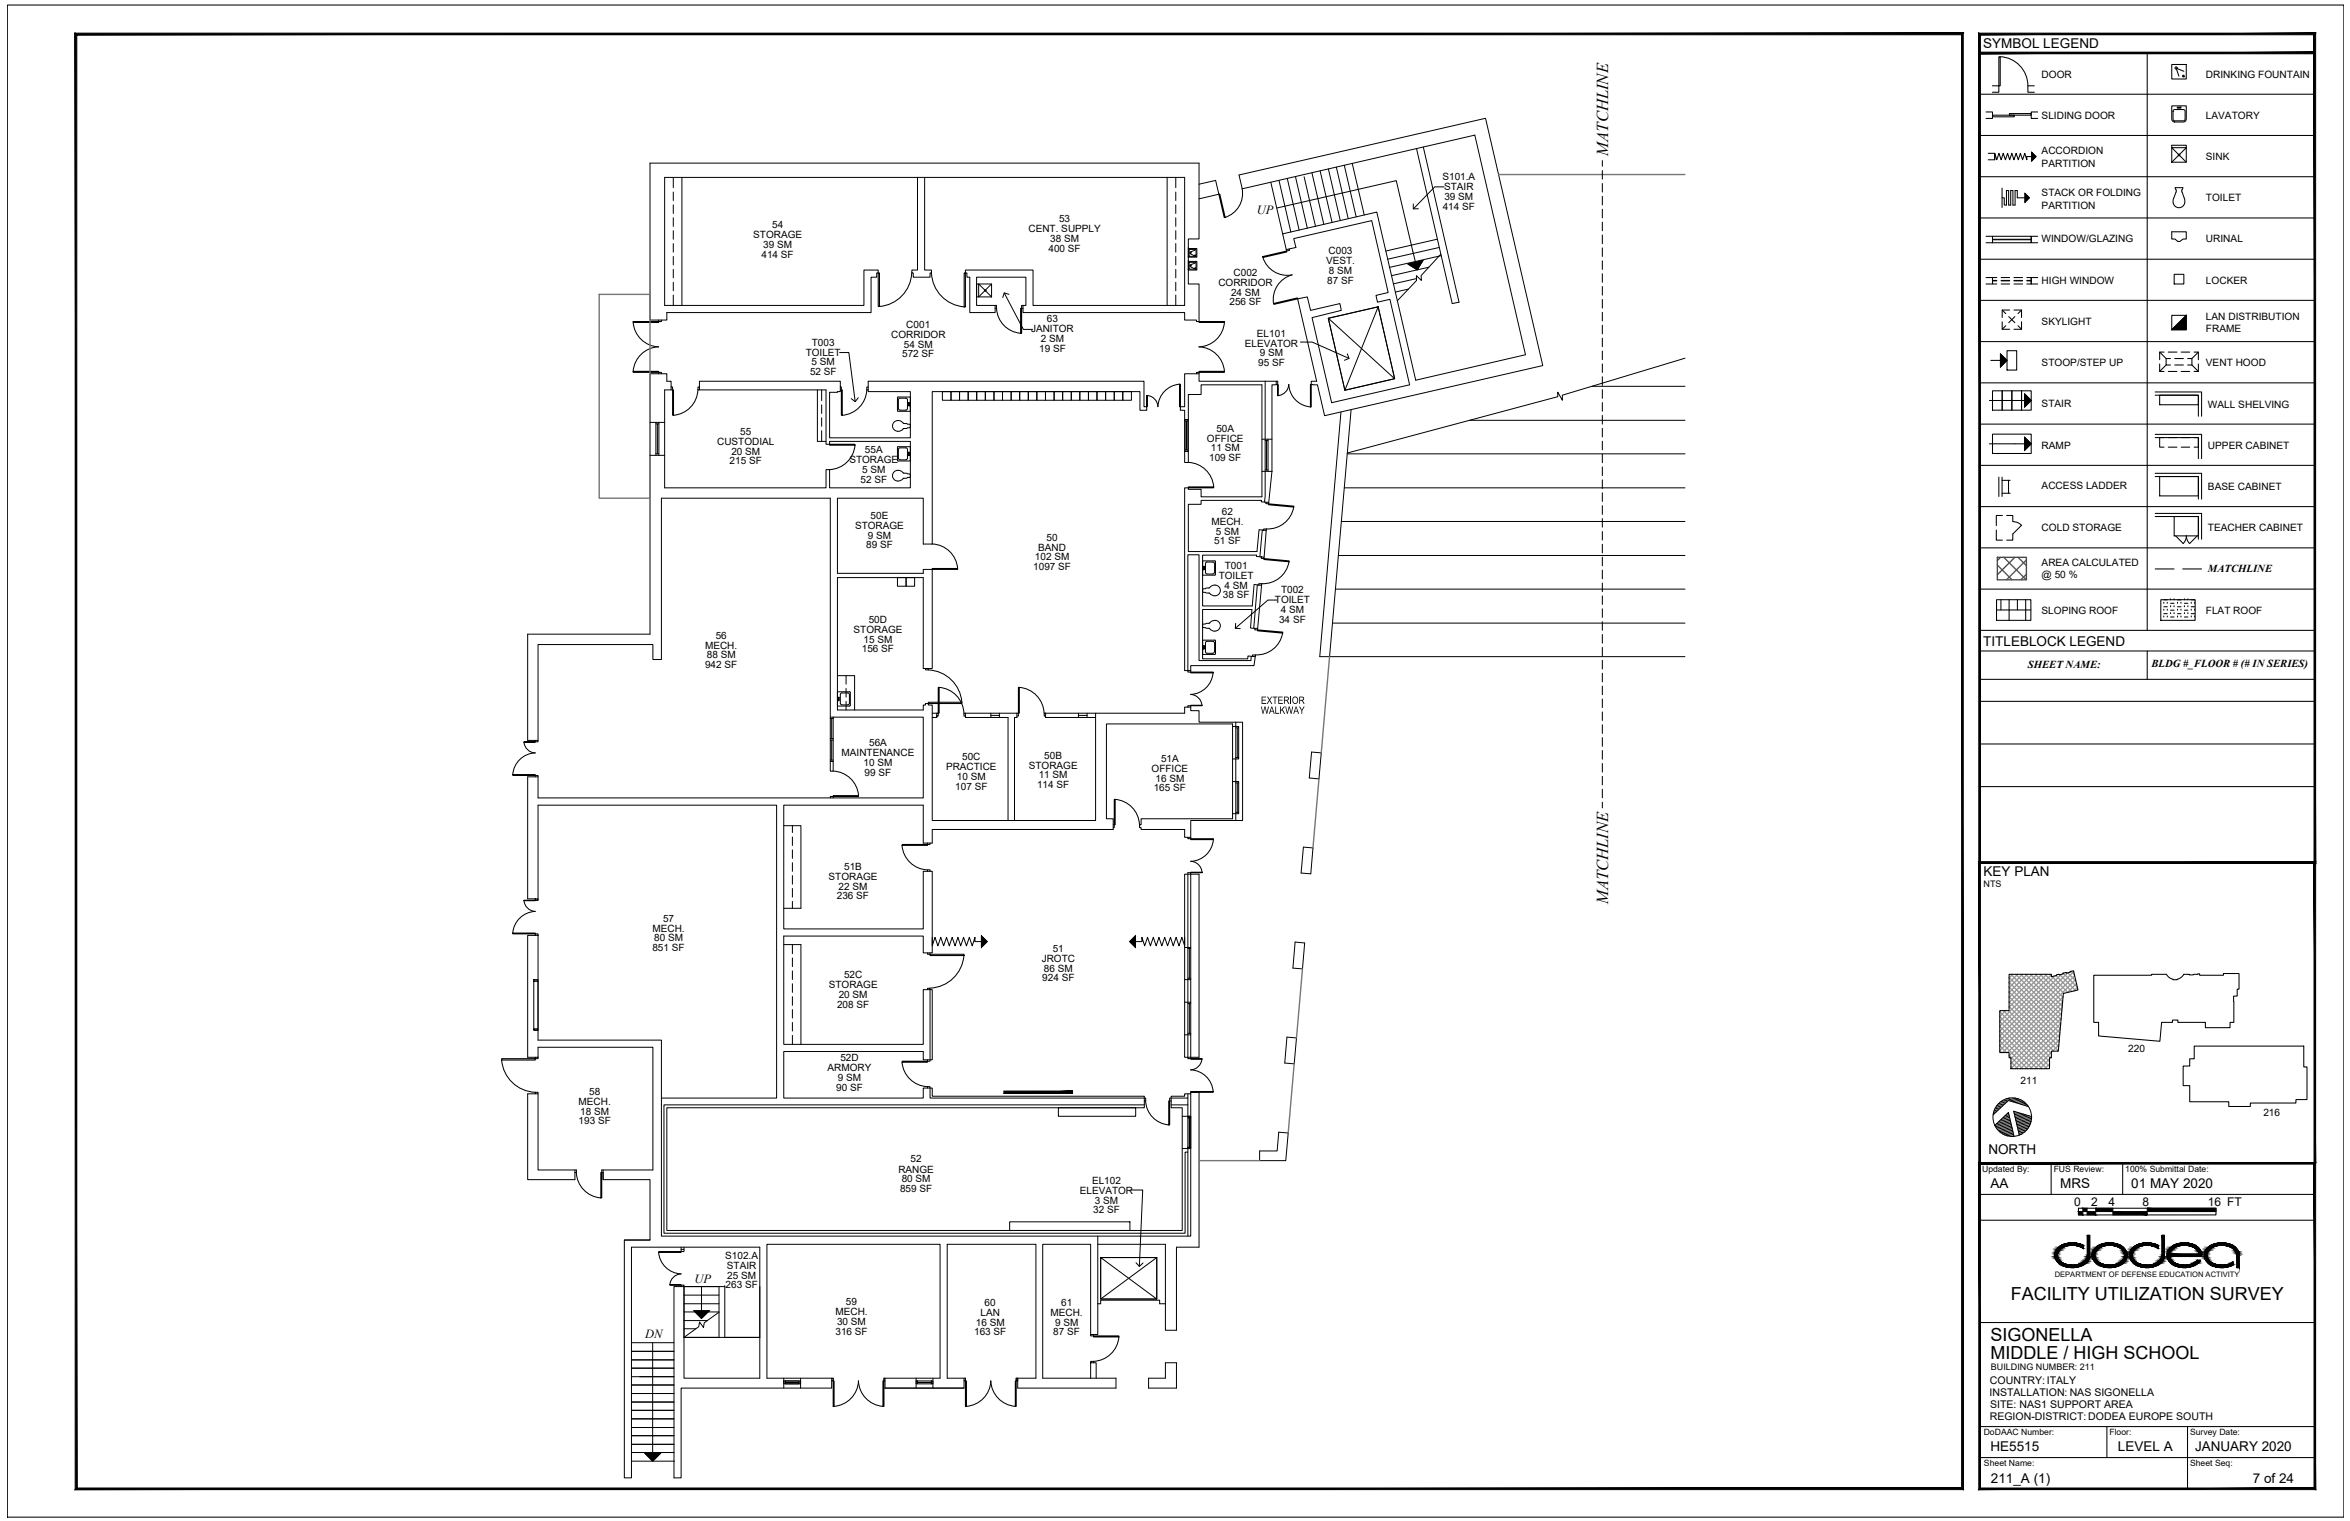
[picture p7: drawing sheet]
<svg xmlns="http://www.w3.org/2000/svg" width="432mm" height="279mm" viewBox="0 0 432 279" stroke-linecap="round" stroke-linejoin="round" font-family="sans-serif">
<defs><g id="words">
<g font-size="3.3">
<text x="369.5" y="238.9">FACILITY UTILIZATION SURVEY</text>
<text x="365.8" y="246.4">SIGONELLA</text>
<text x="365.8" y="249.6">MIDDLE / HIGH SCHOOL</text>
</g>
<g font-size="3.1">
<text x="295.5" y="28.6" transform="rotate(-90 295.5 28.6)">MATCHLINE</text>
<text x="295.5" y="166.1" transform="rotate(-90 295.5 166.1)">MATCHLINE</text>
</g>
<g font-size="2.5">
<text x="364.4" y="8.9">SYMBOL LEGEND</text>
<text x="364.4" y="118.7">TITLEBLOCK LEGEND</text>
<text x="364.5" y="161">KEY PLAN</text>
<text x="365.4" y="211.9">NORTH</text>
<text x="365.8" y="218.3">AA</text>
<text x="378.6" y="218.3">MRS</text>
<text x="391.6" y="218.3">01 MAY 2020</text>
<text x="365.8" y="266.6">HE5515</text>
<text x="389.2" y="266.6">LEVEL A</text>
<text x="403.3" y="266.6">JANUARY 2020</text>
<text x="365.8" y="272.3">211_A (1)</text>
<text x="413.9" y="272.3">7 of 24</text>
</g>
<g font-size="2.3">
<text x="231" y="39.4">UP</text>
<text x="127.6" y="235.7">UP</text>
<text x="118.5" y="245.7">DN</text>
</g>
<g font-size="2.2">
<text x="381.1" y="221.5">0</text>
<text x="384.3" y="221.5">2</text>
<text x="387.4" y="221.5">4</text>
<text x="393.7" y="221.5">8</text>
<text x="405.7" y="221.5">16 FT</text>
</g>
<g font-size="2.1">
<text x="231.7" y="129.3">EXTERIOR</text>
<text x="231.7" y="131.1">WALKWAY</text>
</g>
<g font-size="2">
<text x="405.7" y="105">MATCHLINE</text>
<text x="372.6" y="122.7">SHEET NAME:</text>
<text x="395.3" y="122.5">BLDG #_FLOOR # (# IN SERIES)</text>
</g>
<g font-size="1.9">
<text x="375.1" y="14.3">DOOR</text>
<text x="405.3" y="14.3">DRINKING FOUNTAIN</text>
<text x="375.1" y="21.8">SLIDING DOOR</text>
<text x="405.3" y="21.8">LAVATORY</text>
<text x="375.1" y="28.4">ACCORDION</text>
<text x="405.3" y="29.4">SINK</text>
<text x="375.1" y="30.6">PARTITION</text>
<text x="375.1" y="36.1">STACK OR FOLDING</text>
<text x="375.1" y="38.3">PARTITION</text>
<text x="405.3" y="37">TOILET</text>
<text x="375.1" y="44.5">WINDOW/GLAZING</text>
<text x="405.3" y="44.5">URINAL</text>
<text x="375.1" y="52.2">HIGH WINDOW</text>
<text x="405.3" y="52.1">LOCKER</text>
<text x="375.1" y="59.7">SKYLIGHT</text>
<text x="405.3" y="58.8">LAN DISTRIBUTION</text>
<text x="405.3" y="61">FRAME</text>
<text x="375.1" y="67.3">STOOP/STEP UP</text>
<text x="405.3" y="67.3">VENT HOOD</text>
<text x="375.1" y="74.8">STAIR</text>
<text x="405.7" y="74.9">WALL SHELVING</text>
<text x="375.1" y="82.5">RAMP</text>
<text x="405.7" y="82.5">UPPER CABINET</text>
<text x="375.1" y="89.9">ACCESS LADDER</text>
<text x="405.7" y="90">BASE CABINET</text>
<text x="375.1" y="97.6">COLD STORAGE</text>
<text x="405.7" y="97.5">TEACHER CABINET</text>
<text x="375.1" y="103.9">AREA CALCULATED</text>
<text x="375.1" y="106.1">@ 50 %</text>
<text x="375.1" y="112.7">SLOPING ROOF</text>
<text x="405.3" y="112.7">FLAT ROOF</text>
<text x="391" y="193.3">220</text>
<text x="371.3" y="199">211</text>
<text x="415.9" y="205">216</text>
<text x="365.6" y="256.4">INSTALLATION: NAS SIGONELLA</text>
<text x="365.6" y="254.2">COUNTRY:ITALY</text>
<text x="365.6" y="260.9">REGION-DISTRICT:DODEA EUROPE SOUTH</text>
<text x="365.7" y="258.6">SITE: NAS1 SUPPORT AREA</text>
</g>
<g font-size="1.8">
<text x="265" y="33.1">S101.A</text>
<text x="265.4" y="35">STAIR</text>
<text x="141.9" y="42">54</text>
<text x="194.6" y="40.8">53</text>
<text x="265.1" y="38.5">414 SF</text>
<text x="265.4" y="36.8">39 SM</text>
<text x="138.4" y="43.8">STORAGE</text>
<text x="139.9" y="47.4">414 SF</text>
<text x="140.2" y="45.6">39 SM</text>
<text x="189" y="42.7">CENT. SUPPLY</text>
<text x="192.7" y="46.2">400 SF</text>
<text x="193" y="44.5">38 SM</text>
<text x="244.1" y="46.7">C003</text>
<text x="223.9" y="52.5">CORRIDOR</text>
<text x="226.7" y="50.6">C002</text>
<text x="243.7" y="48.5">VEST.</text>
<text x="243.9" y="52.1">87 SF</text>
<text x="244.2" y="50.4">8 SM</text>
<text x="192.4" y="59.2">63</text>
<text x="225.9" y="56">256 SF</text>
<text x="226.2" y="54.3">24 SM</text>
<text x="148.1" y="65.3">TOILET</text>
<text x="149.2" y="63.5">T003</text>
<text x="163.7" y="62.1">CORRIDOR</text>
<text x="165.8" y="65.6">572 SF</text>
<text x="166.1" y="63.9">54 SM</text>
<text x="166.5" y="60.3">C001</text>
<text x="189.5" y="61">JANITOR</text>
<text x="190.9" y="64.6">19 SF</text>
<text x="191.3" y="62.8">2 SM</text>
<text x="228.7" y="63.7">ELEVATOR</text>
<text x="231" y="61.8">EL101</text>
<text x="231.5" y="65.4">9 SM</text>
<text x="148.8" y="68.9">52 SF</text>
<text x="149.1" y="67.1">5 SM</text>
<text x="231.2" y="67.2">95 SF</text>
<text x="131.8" y="81.8">CUSTODIAL</text>
<text x="134.4" y="83.6">20 SM</text>
<text x="136" y="79.9">55</text>
<text x="158.9" y="83.3">55A</text>
<text x="221.8" y="81.1">OFFICE</text>
<text x="222.5" y="82.9">11 SM</text>
<text x="223.5" y="79.3">50A</text>
<text x="134.1" y="85.3">215 SF</text>
<text x="156.1" y="85.1">STORAGE</text>
<text x="158.1" y="88.7">52 SF</text>
<text x="158.4" y="86.9">5 SM</text>
<text x="222.2" y="84.7">109 SF</text>
<text x="160" y="95.3">50E</text>
<text x="224.5" y="94.6">62</text>
<text x="157.1" y="97.2">STORAGE</text>
<text x="159.1" y="100.7">89 SF</text>
<text x="159.5" y="99">9 SM</text>
<text x="190.8" y="101.1">BAND</text>
<text x="192.3" y="99.3">50</text>
<text x="222.6" y="96.4">MECH.</text>
<text x="223.1" y="100">51 SF</text>
<text x="223.4" y="98.2">5 SM</text>
<text x="189.9" y="104.7">1097 SF</text>
<text x="190.2" y="102.9">102 SM</text>
<text x="223.9" y="106.3">TOILET</text>
<text x="225.1" y="104.5">T001</text>
<text x="224.7" y="109.9">38 SF</text>
<text x="225" y="108.1">4 SM</text>
<text x="234.3" y="110.8">TOILET</text>
<text x="235.3" y="112.7">4 SM</text>
<text x="235.4" y="109">T002</text>
<text x="129.6" y="119.1">MECH.</text>
<text x="131.5" y="117.3">56</text>
<text x="156.8" y="116.3">STORAGE</text>
<text x="158.4" y="119.8">156 SF</text>
<text x="158.7" y="118.1">15 SM</text>
<text x="159.6" y="114.5">50D</text>
<text x="235" y="114.4">34 SF</text>
<text x="129.6" y="122.7">942 SF</text>
<text x="129.9" y="120.9">88 SM</text>
<text x="159.7" y="137.1">56A</text>
<text x="154.6" y="138.9">MAINTENANCE</text>
<text x="158.7" y="140.8">10 SM</text>
<text x="158.9" y="142.5">99 SF</text>
<text x="173.8" y="141.5">PRACTICE</text>
<text x="175.8" y="143.3">10 SM</text>
<text x="176.8" y="139.7">50C</text>
<text x="189" y="141.2">STORAGE</text>
<text x="190.9" y="143">11 SM</text>
<text x="191.9" y="139.3">50B</text>
<text x="211.6" y="141.8">OFFICE</text>
<text x="212.3" y="143.6">16 SM</text>
<text x="213.3" y="140">51A</text>
<text x="175.5" y="145.1">107 SF</text>
<text x="190.6" y="144.7">114 SF</text>
<text x="212" y="145.4">165 SF</text>
<text x="152.2" y="161.6">STORAGE</text>
<text x="155.1" y="159.8">51B</text>
<text x="153.8" y="165.2">236 SF</text>
<text x="154.1" y="163.4">22 SM</text>
<text x="119.9" y="171.1">MECH.</text>
<text x="120.2" y="172.9">80 SM</text>
<text x="121.8" y="169.3">57</text>
<text x="119.9" y="174.7">851 SF</text>
<text x="155.1" y="179.7">52C</text>
<text x="191.4" y="176.7">JROTC</text>
<text x="191.8" y="178.5">86 SM</text>
<text x="193.4" y="174.9">51</text>
<text x="152.3" y="181.6">STORAGE</text>
<text x="153.8" y="185.1">208 SF</text>
<text x="154.1" y="183.4">20 SM</text>
<text x="191.5" y="180.3">924 SF</text>
<text x="152.1" y="196.8">ARMORY</text>
<text x="154.4" y="194.9">52D</text>
<text x="106.3" y="203">MECH.</text>
<text x="108.3" y="201.2">58</text>
<text x="153.7" y="200.3">90 SF</text>
<text x="154" y="198.6">9 SM</text>
<text x="106.3" y="206.6">193 SF</text>
<text x="106.6" y="204.8">18 SM</text>
<text x="165.1" y="215.4">RANGE</text>
<text x="167.3" y="213.5">52</text>
<text x="165.4" y="218.9">859 SF</text>
<text x="165.7" y="217.2">80 SM</text>
<text x="198.4" y="219.3">ELEVATOR</text>
<text x="200.7" y="217.5">EL102</text>
<text x="201.2" y="221.1">3 SM</text>
<text x="200.9" y="222.9">32 SF</text>
<text x="133.3" y="231.2">S102.A</text>
<text x="133.6" y="233">STAIR</text>
<text x="133.3" y="236.6">263 SF</text>
<text x="133.6" y="234.9">25 SM</text>
<text x="155.4" y="239.8">59</text>
<text x="180.9" y="239.9">60</text>
<text x="195" y="239.9">61</text>
<text x="153.5" y="241.6">MECH.</text>
<text x="153.5" y="245.2">316 SF</text>
<text x="153.8" y="243.4">30 SM</text>
<text x="179" y="245.2">163 SF</text>
<text x="179.3" y="243.5">16 SM</text>
<text x="180.2" y="241.7">LAN</text>
<text x="193" y="241.7">MECH.</text>
<text x="193.5" y="245.3">87 SF</text>
<text x="193.9" y="243.6">9 SM</text>
</g>
<g font-size="1.7">
<text x="364.5" y="162.9">NTS</text>
<text x="365.8" y="251.7">BUILDING NUMBER: 211</text>
</g>
<g font-size="1.6">
<text x="364.2" y="215.3">Updated By:</text>
<text x="377.4" y="215.3">FUS Review:</text>
<text x="390.5" y="215.3">100% Submittal Date:</text>
<text x="364.5" y="263.6">DoDAAC Number:</text>
<text x="387.6" y="263.6">Floor:</text>
<text x="402.4" y="263.6">Survey Date:</text>
<text x="364.5" y="269.3">Sheet Name:</text>
<text x="402.4" y="269.3">Sheet Seq:</text>
</g>
<text font-size="1.4" x="377.6" y="234.6">DEPARTMENT OF DEFENSE EDUCATION ACTIVITY</text>
</g></defs>
<!-- layer: A-FLOR-STRS -->
<g fill="none" stroke="#000" stroke-width=".18">
<path d="M233.5 33.5l2.2 9.5M235 33.1l2.2 9.5M236.5 32.8l2.2 9.5M238 32.4l2.2 9.5M239.6 32.5l2.1 9.1M241.1 31.7l2.1 9.5M242.6 31.4l2.2 9.5M244.1 31l2.2 9.5M245.5 30.7l2.2 9.5M247 30.4l2.2 9.4M248.5 30l2.2 9.5M258.8 53.1l-2.4 .6"/>
<path d="M260.3 51.2l-4.3 .9M262.6 49.1l-6.9 1.5M264.1 43.9l-9.5 2.2M264.4 45.5l-9.4 2.1M264.8 47l-9.5 2.1M125.7 236.3h7.5M125.7 237.9h6.4M125.7 239.5h6.4M116 246.6h7.8M116 248.2h7.8M116 249.8h7.8M116 251.3h7.8"/>
<path d="M116 252.9h7.8M116 254.4h7.8M116 256h7.8M116 257.5h7.8M116 259.1h7.8M125.7 245.7h13.9M125.7 241h6.4M125.7 242.6h4.3M125.7 244.1h2.2M116 260.6h7.8M116 262.2h7.8M116 263.7h7.8"/>
<path d="M116 265.3h7.8M116 266.8h7.8M116.1 268.4h7.8"/>
</g>
<!-- layer: A-WALL-FULL-INTR -->
<g fill="none" stroke="#000" stroke-width=".18">
<path d="M168.6 32.6v17h-1.1v.5h.3v.8h3.1v-.8h.2v-.5h-1.2v-17M217.7 32.6v23.5h-27.9v-6.5h-12.4v.5h.3v.8h.5v6.5h4.7v-1.3M220.3 30v13.9h-2v8.3h2v6.9h-.4v-.3h-2.2v-1.4h-29.7v-1.3M261.5 27l6.6 28.5-1.3 .3-6.5-28.5M122.1 56.1h36.6v-6.5h2.7v.5h-.3v.8h-1v6.5h-37.6M182.9 56.6h.2v-.5h-3.7v-5.2h9.1v5.2h-.8v.5h.3M236.9 45.7l-.6 .2M122.5 70h.8v1.1h.3v.5h-1.5M123.3 71.1v.5M128.5 71.1h-.3v.5h23.6v10h.6v-.5h14.9v8.5h-14.9v-3.3h-.6v3.3h-29.7M128.5 71.6v-1.6h25.9v1.1h.2v.5h-.2M154.4 71.1v.8h-.5v.2h-1.5v8.3h14.9v-8.5h-7.8v-1.9h50.7v4.7h.5v.7h-1.2v-3.5h-38.2v28h-1.7v-8.4h-15.7v13.8h15.7v-.7h1.7v18.2h-1.7v-16.7h-15.7v24.3h15.7v-.9h.4v-.3h.6v.3h.7v21.2h30v-19.7h16.4"/>
<path d="M159.5 71.1h-.2v.5h.2M219.9 68.7h.4M234.8 70h-14.5v-1.6h-.4v.3h-2.2v6h-.8v.7h.8v9.6h.6v-12.5h2.4v-1.8h11.2M241.9 70l-3.5-15.1 1.8-.4 .6 2.5 5.4-1.2 .3 1.2-5.4 1.3 3.6 15.7M260.1 69.8l-7.1-30.8-17.3 4 .7 3.1 .5-.1v-.3l1.2-.2-.4-1.7 14.3-3.3 3.1 13.2-2.3 .6 .3 1.2 2.3-.5 3.6 15.7M121.5 91.5h31.1v50.2h.5v-10h16.5v14.9h-70.7M231.8 91.9h-11.1v.7h-2.4v8.7h12.7M231.9 91.3h-11.2v-1.4h-2.4v-.3h-.6v33.6h.6v-21.3h2v19.4h9.5M230 112h-9v9h8.2M230.9 102h-9.9v9.3h9.1M170 122.8v.3h.6v-.3M171.3 131h1.1"/>
<path d="M172.1 131.5h.3v-.5h-.3v.8h-.8M177.4 131h-.3v.5h.3M177.4 131v.8h7.8v18.9M177.4 131h9.5M186.9 131h.2v.5h-.2M186.9 131v.8h-.5v18.9M191.9 131h9.4M192.1 131.5h-.2v-.5h.2v.8h9.2M226.5 133h-23.2v17.4h1.2v2h-33.2v2.5h-1.7v-7h-25.6v22.7h25.6v-10.5h1.7v14.9h-1.7v-3h-25.6v19.8h25.6v-10h1.7v12.9h-1.7v-1.5h-25.6v8.5h25.6v-1.8h1.7v1.5h39v2.1h-87.8v22.5h94.7v-22.5h-2v-2.1h2.5v-.5h1.1M98.9 147.9h43.8v53.8h-21.2M152.6 146.6v-.3h.5v.3M170.4 154.9v.2h.5v-.2"/>
<path d="M204.5 151.5h.2v.5h-.2M226.5 150.4h-16.8v1.1h-.3v.5h.3v.4h8M170.4 160.1v-.3h.5v.3M170.5 175l-.1 .3h.5v-.3M218.3 160.3v34.2h.5M218.8 160.6h-1.1v33.6h1.1M98.9 191.1h22.6v36h97.3v-26.4M98.9 192.4h21.1v22.5M170.4 199.9v-.3h.5v2.1h39.6v.5h-.2M170.4 181.8v-.3h.5v13.4h-.5v-.2M210.3 203h-88.3v23.5h95.8v-14.9h.5M215.2 203h3.1"/>
<path d="M218.3 201.7h-3.4v.5h.3M218.3 200.9v4.2M218.3 211v16.1M116 229.1h23.6v24.1M125.2 236.3v-.2h.5v9.6h6.4v-9.4M125.2 229.1v.8h.5v-.8M125.2 229.5h.5M133.2 236.3h.1M133.2 236.3v9.4M201.7 227.1v18h-.8M201.7 228.6h12.4M140.9 253.2v-24.6h31.8v24.6"/>
<path d="M174 253.2v-24.6h16.3v24.6M200.4 250.3h.5v-.2h-.5v3.1M200.4 245.1h.5v.3h-.5v-16.8h-8.8v24.6M200.9 250.3h.5v2.9"/>
</g>
<!-- layer: A-WALL-FULL-EXTR -->
<g fill="none" stroke="#000" stroke-width=".18">
<path d="M217.7 32.6h-95.6v23.5M220.3 30h-100.9v28.8h3.1v-1.4M220.3 33.8l3.1-.7 .6 2.6-3.7 .8M121 58.8v.3h.5v-.3M121 68.7v-.3h.5v.3M122.1 71.6v18M122.5 70v-1.3h-3.1v47.8h-22.4v19.5h1.9M231.9 70.7v20.6M232.5 70v21.2l-.2 1M234.5 70v.6M234.8 70v.6l-1.1 .1v15.9l-.6 5.7M246.4 75.7l-3.9 44.9h67.2"/>
<path d="M248.3 75.3l-4 45.3M259 70.7l-14.3 3.3M260.1 69.8l20.2-4.6-9.3-40.4-42.7 9.9-.6-2.6 45.3-10.4 10.5 45.5-40.1 9.2-1.3-5.7-1.2-.1v-.6h1M270 77.2h39.7M292.5 71h17.2M121.5 91.5v29.7h-1.5v-2.8h-21.1v17.9h-.5v-.3M231.8 91.9l-.1 .3 1.4 .1M231.9 97.4l-.4 4.9M232.1 97.4l.1-.2h.5v.2l-1.4-.1-.3 4M232.6 92.3v.2l.5 .1v-.3M232.7 97.4l-.4 5M246.5 95.8h63.2"/>
<path d="M247 89.6h62.7M247.5 83.4h62.2M230 112l-.2 3.4h1.3M230.6 115.4v.3h.5v-.3M230.9 102v.2l.8 .1v.3h.6v-.2l-.6-.1M231 107.4l-.6 8M231.3 107.2h.6l-.1 .3h-.5zM231.3 107.5l-.9-.1-.3 3.9M231.8 107.5l-.7 7.9M244.8 114.5h64.9M245.4 108.2h64.3M245.9 102h63.8"/>
<path d="M217.7 131v-1.1h.6v-.3h.5v.9h1.5v2.2h8v18h-9.5v3.4h-.5v-.3M218.3 123.2h.5v.3h-.5zM218.3 129.9h.5M226.5 133v17.4M227.1 132.7v18M229.9 120.6l-.6-.1-.1 .5M230.2 120.6v-.3h.5l-.3 2h-11.6v.9M230.6 120.6h-.7l-.1 .7M98.4 142.7v-.3h.5v4.2M98.9 147.9v17.5h-.5M98.9 142.7h-1.9v22.4h1.9v.3h-.5v-.3M217.7 152.4v1.4h1.1"/>
<path d="M98.1 180h.8v.2h-.8zM98.4 171.8h-1.4v22.4h1.4M98.9 171.8h-.5v-.3h.5v19.6M218.3 160.3h.5v34.2M218.8 160.6h1.5v33.6h-1.5M98.1 180.2h.8v8.8h-.8zM98.1 189h.8v.3h-.8zM98.9 192.4v2.1h-.5v-.3h.5M98.4 200.9h-1.4v15.8h8.6v-1.8M98.9 200.9h-.5v-.2h.5v14.2h7v.5h-.3M110.8 214.9v.5h-.2v-.5h9.4M110.8 216.7v-1.3v1.3h8.6v11.1h-4.7"/>
<path d="M218.8 200.7h1.5v28.4h-4.1v15.3h-2.1v-15.8M119.4 227.8h-4.7v43.7h1.3v-42.4M139.6 253.2h-13.9v-16.9h-1.9v35.2h1.4v-16.5h27.6v-1.8M140.9 253.2h12.2v.5h-.3M144 253.2v1.8M147.1 253.2v1.8M153.1 253.2v.5M162.4 253.2v.5M162.6 253.2v1.8M162.6 255h14.5M168.3 253.2v1.8M171.4 253.2v1.8"/>
<path d="M172.7 253.2h-10.3v.5h.2M174 253.2h3.4v.5M177.1 253.2v.5h.3M177.1 253.7v1.3h-14.5M177.4 253.2v.5M186.7 253.2v.5h.3v-.5v1.8h18.1v-1.8h-13.5M186.7 253.2h3.6M186.7 253.2v.5M211 253.2h3.1v-2.9h2.1v4.7h-5.2z"/>
</g>
<!-- layer: A-FLOR-EVTR -->
<path d="M244.1 58.5l9.1-2.1 3.1 13.2-9.2 2.1zM244.1 58.5l12.2 11.1M253.2 56.4l-9.1 2.1 3 13.2 9.2-2.1-3.1-13.2-6.1 15.3M201.7 239.5h.5v-.7h10.9v.7h1M202.2 231h10.3v7.6h-10.3zM202.2 231h10.3v7.6h-10.3v-7.6l10.3 7.6M212.5 231l-10.3 7.6" fill="none" stroke="#000" stroke-width=".18"/>
<!-- layer: A-FLOR-CSWK -->
<g fill="none" stroke="#000" stroke-width=".18">
<path d="M123.7 32.6v1.9M123.7 35.3v1.5M123.7 37.6v1.6M123.7 40v1.6M125.3 32.6v23.5M214.5 32.6v23.5M216 32.6v1.9M216 35.3v1.5M216 37.6v1.6M216 40v1.6M123.7 42.4v1.6M123.7 44.7v1.6"/>
<path d="M123.7 47.1v1.6M123.7 49.5v1.5M123.7 51.9v1.5M123.7 54.2v1.9M216 42.4v1.6M216 44.7v1.6M216 47.1v1.6M216 49.5v1.5M216 51.9v1.5M216 54.2v1.9M150.2 71.6v9.5h1.6M151 71.6v2"/>
<path d="M151 74.4v1.5M151 76.7v1.6M151 79.1v2M153.9 124.1h3.1v6.3M155.5 124.1v1.6M155.5 126.5v1.6M155.5 128.8v1.6M144 151.7h3.2v15.1h-3.2M145.6 151.7v1.2M145.6 153.7v1.6M145.6 156.1v1.6M145.6 158.5v1.6"/>
<path d="M144 173.5h3.2v18.3M145.6 160.8v1.6M145.6 163.2v1.6M145.6 165.6v1.2M145.6 173.5v1.7M145.6 176v1.6M145.6 178.3v1.6M145.6 180.7v1.6M145.6 183.1v1.6M145.6 185.5v1.5M145.6 187.8v1.6M145.6 190.2v1.6"/>
<path d="M194.5 203.5h14.2v1.6h-14.2zM185.5 224.4h22.1v1.6h-22.1z"/>
</g>
<!-- layer: A-GLAZ-PRHT -->
<g fill="none" stroke="#000" stroke-width=".18">
<path d="M119.4 77.6h2.7M120.5 77.6v6M120.5 77.9h.6M120.8 77.9v5.5M121.1 77.6v6M217.7 77.1h.6M217.8 77.1v5.8M217.8 77.3h.5M218 77.3v5.3M218.3 77.1v5.8M119.4 83.6h2.7M120.5 83.4h.6"/>
<path d="M217.7 82.9h.6M217.8 82.6h.5M231.9 80.7h1.8M231.9 86.6h1.8M232.5 80.9h.5M232.5 86.3h.5M232.7 80.9v5.4M233 80.7v5.9M152.6 139.9h.5M152.6 139.6h.5M152.6 135.9h.5M152.6 135.7h.5"/>
<path d="M152.6 132h.5M152.6 131.7h.5M152.8 132v3.7M152.8 135.9v3.7M182.1 131v.8M182.1 131.4h1.5M183.6 131v.8M198.2 131.4h1.5M198.2 131v.8M199.7 131v.8M226.5 133.4h1.1v6h-1.1M227.1 133.7h.5"/>
<path d="M227.1 139.2h.5M227.3 133.7v5.5M226.5 143.6h1.1v5.9h-1.1M227.1 143.8h.5M227.1 149.2h.5M227.3 143.8v5.4M217.7 180h1.1M217.7 174h1.1M218.3 179.7h.5M218.3 174.2h.5M218.5 174.2v5.5M217.7 190.1h1.1"/>
<path d="M217.7 184.1h1.1M218.3 189.8h.5M218.3 184.4h.5M218.5 184.4v5.4M217.2 205.1h1.6M217.2 211h1.1M218.3 205.1h.5v.2h-.5zM218.3 205.3h.2v5.5h-.2zM218.3 210.8h.5v.2h-.5zM218.5 205.3h.3v5.5h-.3zM144 253.7h3.1v.5h-3.1zM144.3 253.7h2.5v.3h-2.5z"/>
<path d="M144.3 254h2.5v.2h-2.5zM168.3 253.7h.3v.5h-.3zM168.6 253.7h2.5v.3h-2.5zM168.6 254h2.5v.2h-2.5zM171.1 253.7h.3v.5h-.3z"/>
</g>
<!-- layer: A-COLS-ENCL -->
<path d="M241 138.1l1.8 .2-.4 4.8-1.8-.2zM239.5 155.6l1.8 .2-.5 4.7-1.7-.1zM238 173.1l1.7 .1-.4 4.8-1.7-.2zM236.5 190.5l1.7 .2-.4 4.7-1.7-.1zM231.5 211.4h3.2l.3-3.4 1.7 .1-.4 5.1h-4.8z" fill="none" stroke="#000" stroke-width=".18"/>
<!-- layer: A-ANNO-SYMB -->
<path d="M234.6 38.2l22-5 3.5 15M258.7 48.5l2.7-.6-1 1.7zM264.7 46.7l-3.6 3.9 .1 .9-.9-.9v.9l-3.6 3.8M309.7 65.8l-22.6 6.8v.9l-.9-1.5v.9l-38.6 10.3M128.9 236.3v5.9M119.9 246.6v20.4M127.5 240.8h2.8l-1.4 1.4zM132.1 241l-2.7 2-.1 .9-.8-1.1-.1 .9-2.7 2M118.5 267h2.8l-1.4 1.4z" fill="none" stroke="#000" stroke-width=".18"/>
<!-- layer: A-ROOF-OTLN -->
<path d="M275.4 32.1h34.3M110.1 54.1h9.3v37.4h-9.3zM244.3 120.6l-1.5 17.7M242.4 143.1l-1.1 12.7M239.3 178l-1.1 12.7M237.8 195.4l-1.1 12.7M220.3 213.2h11.2" fill="none" stroke="#757575" stroke-width=".25"/>
<!-- layer: Z-FU-IDNM-DSPL -->
<path d="M259.7 37.5v.9l.9-.1M185.4 54.1l-.9-.3-.3 .9M157.7 73.1l-.6 .7-.7-.6M247.6 65l.3 .8-.9 .4M227 114.5v.9l.9 .1M208.7 232l.7 .6 .6-.6" fill="none" stroke="#000" stroke-width=".18"/>
<!-- layer: 0 -->
<path d="M265.3 34.3h-1.7l-3.9 4.1M184.5 53.8l3.5 6.7h1.7M154.3 64.8h1.7l1.1 9M238.9 62.8h2.2l6.8 3M234.7 110.2h-1.7l-6 5.2M207.8 218.6h2.2l-.6 14" fill="none" stroke="#000" stroke-width=".18"/>
<!-- layer: A-WALL-MOVE -->
<path d="M171.3 172.2v1.6l.5-1.6 .5 1.6 .6-1.6 .5 1.6 .5-1.6 .5 1.6 .6-1.6 .5 1.6 .5-1.6 .5 1.6 .6-1.6 .5 1.6 .5-1.6 .5 1.6 .5-1.6v.8h1.2M180.3 171.9l1.1 1.1-1.1 1zM208.6 171.9v2.1l-1-1zM217.7 172.2v1.6l-.5-1.6-.6 1.6-.5-1.6-.5 1.6-.5-1.6-.6 1.6-.5-1.6-.5 1.6-.5-1.6-.6 1.6-.5-1.6-.5 1.6-.5-1.6-.6 1.6-.5-1.6v.8h-1.2" fill="none" stroke="#000" stroke-width=".18"/>
<path d="M180.3 171.9l1.1 1.1-1.1 1zM207.6 173l1-1.1v2.1z" fill="#000" stroke="#000" stroke-width=".18"/>
<!-- layer: A-FLOR-FIXT -->
<g fill="none" stroke="#000" stroke-width=".18">
<path d="M179.8 52.2h2.4v2.3h-2.4zM180.9 53.2l-1.1-1h-.4v2.3h.4l1.1-1.1M181.1 53.4l1.1 1.1M182.2 52.2l-1.1 1M218.3 45.6h1.6v1.6h-1.6zM218.3 45.6h.1M218.3 47.2h.1M218.3 48h1.6v1.6h-1.6zM218.3 48h.1M218.3 49.6h.1M218.5 45.8h1.3v1.3h-1.3zM218.5 48.2h1.3v1.2h-1.3z"/>
<path d="M218.7 46.6l.7 .4M218.7 49l.7 .4M219.5 46.8h.2v.2h-.2zM219.5 49.2h.2v.2h-.2zM219.6 46l-.9 .3M219.6 48.3l-.9 .3M165 72.9l-.1 .2v2.3l.1 .2M165 72.9h2.3v2.7h-2.3M165.2 73.2l1.3-.1 .2 .2v1.7l-.1 .3h-1.2l-.3-.1v-1.7zM165.9 77.7a1.05 1.05 0 0 0-1.6-.2 1.05 1.05 0 0 0 .1 1.6 1.05 1.05 0 0 0 1.6-.3l.1-.1M166 77.7l.1 .1M166.1 77.8h.5l.7 .3v.4l-.2 .1-1 .1"/>
<path d="M166.9 73.9h.2v.7h-.2zM164.9 84.5l.1 .2M165 82l-.1 .2v2.4M165 82.1h2.3v2.6h-2.3M165.4 84.4l-.3-.2v-1.8l.3-.1h1.1l.2 .3v1.6l-.2 .2M165.4 84.5h1.1M165.9 86.9a1.05 1.05 0 0 0-1.5-.3 1.05 1.05 0 0 0 0 1.6 1.05 1.05 0 0 0 1.6-.3M166 86.8l.1 .1M166.1 87.8l-.1 .1M166.1 86.9h.5l.7 .3v.4l-.2 .1-1 .2M166.9 83.1h.2v.6h-.2zM221 108.3l.6-.3h.5a1.14 1.14 0 0 1 1.2-.5 1.14 1.14 0 0 1 .9 1 1.15 1.15 0 0 1-.8 .9 1.15 1.15 0 0 1-1.2-.5l-1.1-.1-.1-.1z"/>
<path d="M221.1 104h.2v.7h-.2zM221.1 118.6h.2v.6h-.2zM221.5 103.6l.3-.4 1.2 .1 .2 .3v1.5M221.5 105.1l.3 .3h1.1l.3-.3M221.5 118.1l.3-.3h1.2l.2 .3v1.6M221.5 119.7l.3 .3h1.1l.3-.3M221.5 103.6v1.5M221.5 118.1v1.6M222.1 114.5a1.16 1.16 0 0 1 1.2-.5 1.16 1.16 0 0 1 .9 .9 1.14 1.14 0 0 1-.8 1 1.14 1.14 0 0 1-1.3-.5l-1-.1-.1-.1v-.4l.6-.3h.6M223.2 103l.1 .1M223.2 103h-2.2v2.7l2.3-.1v-2.4M223.3 117.7l-.1-.1h-2.2v2.6h2.3v-2.5"/>
<path d="M154 128.1h.2v.6h-.2zM154.7 127.3l-.3 .3v1.6l.3 .3M154.7 129.5h1.1M154.7 127.3h1.1M155.8 127.3l.3 .3v1.6l-.3 .3M156.1 127.1l.1 .1v2.4l-.1 .1M156.1 127.1h-2.2v2.6h2.2"/>
<circle cx="181" cy="53.3" r=".14"/>
<circle cx="218.7" cy="46.4" r=".12"/>
<circle cx="218.7" cy="48.8" r=".12"/>
</g>
<!-- layer: A-ANNO-SYMB -->
<g fill="#000" stroke="#000" stroke-width=".18">
<path d="M258.7 48.5l2.7-.6-1 1.7zM127.5 240.8h2.8l-1.4 1.4zM118.5 267h2.8l-1.4 1.4z"/>
<path d="M184.5 200.9h12.6v-.5zM184.5 200.4h12.6l-12.6 .5z"/>
</g>
<!-- layer: A-DOOR-PRHT -->
<g fill="none" stroke="#000" stroke-width=".19">
<path d="M224 35.7l.1-.1 1 4.3-.1 .1zM228.2 34.7a4.6 4.6 0 0 1-3.1 5.2M116.3 59.2a4.9 4.9 0 0 0 4.7 4.5 4.8 4.8 0 0 0-4.7 4.5M116.3 59.1h4.7v.1h-4.7zM161.4 50.1h.2v6.2h-.2zM167.5 50.1a6.4 6.4 0 0 1-5.9 6.2M171.2 50.1a6.5 6.5 0 0 0 5.9 6.3M177.2 50.1h.2v6.3h-.2zM183.1 56.6a4.8 4.8 0 0 0 4.4 4.6M187.5 56.6h.2v4.6h-.2zM220.3 59.1h4.7v.1h-4.7zM225 59.2a4.9 4.9 0 0 1-4.7 4.5 4.8 4.8 0 0 1 4.7 4.5"/>
<path d="M232 47.1l4.4-1v.2l-4.3 1zM232 47.3a4.7 4.7 0 0 0 5.4 3.2M234 55.7l4.4-1v.2l-4.3 1zM237.4 50.5a4.7 4.7 0 0 0-3.4 5.2M116.3 68.2h4.7v.2h-4.7zM123.6 71.6h.2v4.7h-.2zM128.2 71.6a4.9 4.9 0 0 1-4.5 4.7M154.6 71.6h.2v4.7h-.2zM159.3 71.6a4.9 4.9 0 0 1-4.5 4.7M210.7 72.6l.1 2.1zM216.7 70.6a4.3 4.3 0 0 0-3.9 4.1 2.16 2.16 0 0 0-2-2.1M216.7 70.6h.2v4.1h-.2z"/>
<path d="M220.3 68.2h4.7v.2h-4.7zM234.8 70.6v2.1zM234.8 72.7a2.16 2.16 0 0 0 2-2.1 4.3 4.3 0 0 0 4 4.1M240.8 70.6h.1v4.2h-.1zM152.4 81.6h4.7v.2h-4.7zM157.1 81.8a4.9 4.9 0 0 1-4.7 4.5M171.3 99.9a4.9 4.9 0 0 1 4.7 4.5M218.3 84.9a4.9 4.9 0 0 1 4.7 4.5M218.3 89.4h4.7v.2h-4.7zM233.1 92.6l4.6 .4v.1l-4.6-.4zM237.7 93.1a4.8 4.8 0 0 1-5 4.1M171.3 104.4h4.7v.2h-4.7z"/>
<path d="M231.1 115.7l4.6 .4v.2l-4.6-.4zM232.3 102.6l4.6 .4-.1 .2-4.6-.4zM235.7 116.3a4.8 4.8 0 0 1-5 4M236.8 103.2a4.8 4.8 0 0 1-5 4M96.3 136.3h2.1zM96.3 136.3a2.12 2.12 0 0 0 2 2 4.3 4.3 0 0 0-4.1 4M170.6 123.1a6.4 6.4 0 0 1 6.1 5.9M170.6 129h6.1v.2h-6.1zM172.4 126.3h.2v4.7h-.2zM172.6 126.3a4.9 4.9 0 0 1 4.5 4.7M187.1 126.3h.2v4.7h-.2zM187.3 126.3a4.9 4.9 0 0 1 4.5 4.7"/>
<path d="M218.8 123.5h4.1v.1h-4.1zM218.8 129.6h2.1zM222.9 123.6a4.3 4.3 0 0 1-4.1 4 2.16 2.16 0 0 1 2 1.9M94.2 142.3h4.2v.1h-4.2zM153.1 141.6a4.9 4.9 0 0 1 4.7 4.5M153.1 146.1h4.6v.2h-4.6zM165.7 155.3a4.9 4.9 0 0 0 4.7 4.5M165.8 155.1h4.6v.2h-4.6zM204.7 146.8h.2v4.7h-.2zM204.9 146.8a4.9 4.9 0 0 1 4.5 4.7M218.8 158.2a2.17 2.17 0 0 1 2.1 2M218.8 154.1h4.2v.1h-4.2z"/>
<path d="M222.9 154.2a4.3 4.3 0 0 1-4.1 4M94.2 171.4h4.2v.1h-4.2zM96.3 165.4l2.1 .1zM96.3 165.4a2.16 2.16 0 0 0 2 2 4.3 4.3 0 0 0-4.1 4M170.9 175.3h6.2v.2h-6.2zM177.1 175.5a6.5 6.5 0 0 1-6.2 6M218.8 160.2l2.1 .1zM92.2 194.7a6.4 6.4 0 0 0 6.1 5.9M92.2 194.5h6.2v.2h-6.2zM165.7 195.1a4.9 4.9 0 0 0 4.7 4.5M165.8 194.9h4.6v.2h-4.6zM218.8 194.5l2.1 .1z"/>
<path d="M220.8 194.5a2.16 2.16 0 0 1-2 2 4.3 4.3 0 0 1 4.1 4M105.9 215.4a4.9 4.9 0 0 0 4.5 4.6M110.4 215.4h.2v4.6h-.2zM210.5 202.2a4.6 4.6 0 0 0 4.2 4.4M214.7 202.2h.2v4.4h-.2zM218.8 200.5h4.1v.2h-4.1zM121 230a4.3 4.3 0 0 0 4.1 4 2.16 2.16 0 0 0-2 2M121 229.9h4.2v.2h-4.2zM123.1 236l2.1 .1zM153.1 253.7h.2v4.7h-.2zM153.2 258.3a4.9 4.9 0 0 0 4.5-4.6 4.8 4.8 0 0 0 4.5 4.6M162.2 253.7h.2v4.7h-.2z"/>
<path d="M177.4 253.7h.2v4.7h-.2zM177.6 258.3a4.9 4.9 0 0 0 4.5-4.6 4.8 4.8 0 0 0 4.4 4.6M186.6 253.7h.1v4.7h-.1zM200.9 245.4h4.7v.2h-4.7zM205.6 245.6a4.9 4.9 0 0 1-4.7 4.5"/>
</g>
<!-- layer: A-EQPM-FIXD -->
<g fill="none" stroke="#000" stroke-width=".18">
<path d="M173.2 71.9h1.5v1.6h-1.5zM174.7 71.9h1.6v1.6h-1.6zM176.3 71.9h1.6v1.6h-1.6zM177.9 71.9h1.6v1.6h-1.6zM179.5 71.9h1.6v1.6h-1.6zM181.1 71.9h1.5v1.6h-1.5zM182.6 71.9h1.6v1.6h-1.6zM184.2 71.9h1.6v1.6h-1.6zM185.8 71.9h1.6v1.6h-1.6zM187.4 71.9h1.5v1.6h-1.5zM188.9 71.9h1.6v1.6h-1.6zM190.5 71.9h1.6v1.6h-1.6z"/>
<path d="M192.1 71.9h1.6v1.6h-1.6zM193.7 71.9h1.6v1.6h-1.6zM195.3 71.9h1.5v1.6h-1.5zM196.8 71.9h1.6v1.6h-1.6zM198.4 71.9h1.6v1.6h-1.6zM200 71.9h1.6v1.6h-1.6zM201.6 71.9h1.6v1.6h-1.6zM203.2 71.9h1.5v1.6h-1.5zM204.7 71.9h1.6v1.6h-1.6zM206.3 71.9h1.6v1.6h-1.6zM164.9 106.1h1.6v1.6h-1.6zM166.5 106.1h1.6v1.6h-1.6z"/>
</g>
<!-- layer: G-ANNO-MATC -->
<g fill="none" stroke="#000" stroke-width=".19">
<path d="M294.4 29.5v1M294.4 31.3v1.6M294.4 33.7v1.6M294.4 36.1v1.5M294.4 38.4v1.6M294.4 40.8v1.6M294.4 43.2v1.6M294.4 45.5v1.6M294.4 47.9v1.6M294.4 50.3v1.6M294.4 52.6v1.6M294.4 55v1.6"/>
<path d="M294.4 57.4v1.6M294.4 59.7v1.6M294.4 62.1v1.6M294.4 64.5v1.6M294.4 66.9v1.5M294.4 69.2v1.6M294.4 71.6v1.6M294.4 73.9v1.6M294.4 76.3v1.6M294.4 78.7v1.6M294.4 81.1v1.5M294.4 83.4v1.6"/>
<path d="M294.4 85.8v1.6M294.4 88.2v1.5M294.4 90.5v1.6M294.4 92.9v1.6M294.4 95.3v1.5M294.4 97.6v1.6M294.4 100v1.6M294.4 102.4v1.5M294.4 104.7v1.6M294.4 107.1v1.6M294.4 109.5v1.5M294.4 111.8v1.6"/>
<path d="M294.4 114.2v1.6M294.4 116.6v1.5M294.4 118.9v1.6M294.4 121.3v1.6M294.4 123.7v1.6M294.4 126v1.6M294.4 128.4v1.6M294.4 130.8v1.5M294.4 133.1v1.6M294.4 135.5v1.6M294.4 137.9v1.6M294.4 140.2v1.6"/>
<path d="M294.4 142.6v1.6M294.4 145v1.6M294.4 147.4v1"/>
</g>
<!-- layer: G-ANNO-SYMB -->
<path d="M381.9 221.9h25.3v1.3h-25.3z" fill="none" stroke="#000" stroke-width=".19"/>
<g fill="#000" stroke="#000" stroke-width=".18">
<path d="M381.9 222.6l.8 .6h-.8zM381.9 222.6l.8 .6v-.6z"/>
<path d="M382.7 221.9l.8 .7h-.8zM382.7 221.9l.8 .7v-.7z"/>
<path d="M383.5 222.6l1.6 .6h-1.6zM383.5 222.6l1.6 .6v-.6z"/>
<path d="M385.1 221.9l3.1 .7h-3.1zM385.1 221.9l3.1 .7v-.7z"/>
<path d="M388.2 222.6l6.3 .6h-6.3zM388.2 222.6l6.3 .6v-.6z"/>
<path d="M394.5 221.9l12.7 .7h-12.7zM394.5 221.9l12.7 .7v-.7z"/>
</g>
<!-- layer: XTB-HE5515|G-ANNO-TEXT -->
<g fill="none" stroke="#000" stroke-width=".19">
<path d="M1.3 .9h429.4v277.8h-429.4zM363.7 9.7h61.6M363.7 17.3h61.6M394.5 9.7v106.1M363.7 24.9h61.6M363.7 32.5h61.6M363.7 40h61.6M363.7 47.6h61.6M363.7 55.2h61.6M363.7 62.8h61.6M363.7 70.3h61.6M363.7 77.9h61.6"/>
<path d="M363.7 85.5h61.6M363.7 93.1h61.6M363.7 100.6h61.6M363.7 108.2h61.6M363.7 115.8h61.6M363.7 128.8h61.6M363.7 136.7h61.6M363.7 144.5h61.6M363.7 219.4h61.6M363.7 213.7h61.6M376.9 213.7v5.7M390 213.7v5.7"/>
<path d="M363.7 224.1h61.6M378.8 231.9a3.8 3.8 0 0 0 3.9 0M382 228.5l.8 .3v.6a3.5 3.5 0 0 0-4.6 .5 1.4 1.4 0 0 0 .6 2M382 228.5a3.7 3.7 0 0 0-4.3 1.5 2.4 2.4 0 0 0 2.5 2.8h.9l.9-.1M383.5 230.6l-.2 .6-.6 .7M383.5 230.6v-3.7h.5v3.7M384 230.6a2.41 2.41 0 0 1-2 2.1M384.4 230.6h.1M384.9 230.6h.1M385 229.2a3.9 3.9 0 0 1 5.6 .5 2.16 2.16 0 0 1-1.8 3 3.7 3.7 0 0 1-4.3-1.5v-.9zM385.7 231.9l.8 .4M386.5 228.9a1.69 1.69 0 0 0-1.4 2.3l.6 .7"/>
<path d="M386.5 228.9a3.3 3.3 0 0 1 3.8 1.2 1.45 1.45 0 0 1-.7 1.8M389.6 231.9a3.8 3.8 0 0 1-3.1 .4M391.5 229.7l-.2 .9 .2 .9M391.5 231.5a2.78 2.78 0 0 0 1.8 1.2M392.5 229.3a1.44 1.44 0 0 0-.8 1.3 1.44 1.44 0 0 0 .8 1.3M392.6 231.9a3.8 3.8 0 0 0 3.8 0M393.3 228.5a4.4 4.4 0 0 1 3.3 .3v.6a3.7 3.7 0 0 0-4-.1M393.3 228.5a3.1 3.1 0 0 0-1.8 1.2M397.2 230.6l-.2 .6-.6 .7M397.2 230.6v-3.7h.5v3.7M397.7 230.6a2.87 2.87 0 0 1-3.2 2.2l-1.2-.1M398.6 230.8h6"/>
<path d="M398.6 230.8l.4 .7 .4 .4M399.4 231.9l.9 .4M400.3 228.9a3.1 3.1 0 0 1 3.7 1.3l.1 .1h-5.5a2.08 2.08 0 0 1 1.7-1.4M403.3 231.9a3.9 3.9 0 0 1-3 .4M404.3 231.5h-.6l-.4 .4M404.6 230.8a2.63 2.63 0 0 0-2.9-2.5 3.2 3.2 0 0 0-3.5 2 2.6 2.6 0 0 0 2.9 2.5 3.5 3.5 0 0 0 3.2-1.3M405.7 229.9l-.2 .7 .2 .6M405.7 231.2l.6 .7M405.7 229.9a3.3 3.3 0 0 1 5.1 0M406.3 231.9a3.8 3.8 0 0 0 3.9 0M407 228.5a3.7 3.7 0 0 1 4.3 1.5l.2 .6M407 228.5a2.18 2.18 0 0 0-1.7 3 2.93 2.93 0 0 0 1.7 1.2"/>
<path d="M410.2 231.9l.1-.1v.5M410.3 232.3a4.3 4.3 0 0 1-3.3 .4M410.8 229.9l.2 .7M411 230.6v2.3h.5v-2.3M363.7 242.9h61.6M363.7 267.8h61.6M363.7 262.1h61.6M387.1 262.1v5.7M401.9 262.1v11.4"/>
</g>
<g fill="#000" stroke="#000" stroke-width=".18">
<path d="M380 232.8h1.6zM380.4 228.3h.8zM382.5 229.1h.3v.2zM386.8 232.8h1.6zM387.2 228.3h.8zM393.7 232.8h1.6zM394.1 228.3h.8zM396.2 229.1h.4v.2zM400.6 232.8h1.6zM401 228.3h.8zM407.4 232.8h1.7zM407.8 228.3h.9z"/>
<path d="M409 232.3h1.3zM410.2 231.9l.1-.1z"/>
<path d="M363.7 9.6v.3l61.6-.3zM363.7 9.9l61.6-.3v.3z"/>
<path d="M363.9 6.4h61.3l.3-.3zM363.6 6.1h61.9l-61.6 .3zM363.6 6.1l.3 152.2v-151.9zM363.6 6.1l.3 152.2-.3 .3zM363.9 158.3l-.3 .3 61.6-.3zM363.6 158.6l61.6-.3 .3 .3zM425.2 6.4v151.9l.3 .3zM425.2 6.4l.3-.3v152.5z"/>
<path d="M363.6 158.3v55.4h.3zM363.6 158.3l.3 .3v55.1zM363.6 158.3l.3 .3 61.6-.3zM363.9 158.6l61.6-.3-.3 .3zM425.5 158.3l-.3 .3 .3 55.1zM425.2 158.6l.3 55.1h-.3z"/>
<path d="M377.6 230.4l.4 .2v-.2zM377.6 230.4l.4 .2h-.4z"/>
<path d="M377.6 230.6l.4 .2v-.2zM377.6 230.6l.4 .2h-.4z"/>
<path d="M377.6 230.8h.5zM377.6 230.8h.5z"/>
<path d="M377.6 230.3h.5zM377.6 230.3l.4 .1z"/>
<path d="M377.6 230.8l.5 .1v-.1zM377.6 230.8l.5 .1h-.5z"/>
<path d="M377.6 230.2l.5 .1v-.1zM377.6 230.2l.5 .1h-.5z"/>
<path d="M377.6 230.9l.5 .1v-.1zM377.6 230.9l.5 .1h-.5z"/>
<path d="M377.6 230.1l.5 .1v-.1zM377.6 230.1l.5 .1h-.5z"/>
<path d="M377.6 231l.5 .1zM377.6 231l.5 .1z"/>
<path d="M377.6 230.1h.5zM377.6 230.1h.5z"/>
<path d="M377.6 231.1l.6 .1-.1-.1zM377.6 231.1l.6 .1h-.5z"/>
<path d="M377.7 229.9l.4 .2 .1-.2zM377.7 229.9l.4 .2h-.5z"/>
<path d="M377.7 231.2l.5 .1zM377.7 231.2l.5 .1z"/>
<path d="M377.7 229.9h.5zM377.7 229.9h.5z"/>
<path d="M377.7 231.3l.6 .1-.1-.1zM377.7 231.3l.6 .1h-.5z"/>
<path d="M377.8 229.7l.4 .2 .1-.2zM377.8 229.7l.4 .2h-.5z"/>
<path d="M377.8 231.4l.6 .1zM377.8 231.4l.6 .1z"/>
<path d="M377.8 229.7h.6zM377.8 229.7h.5z"/>
<path d="M377.8 231.5l.7 .1-.1-.1zM377.8 231.5l.7 .1h-.6z"/>
<path d="M377.9 229.6l.5 .1 .1-.1zM377.9 229.6l.5 .1h-.6z"/>
<path d="M377.9 231.6l.7 .1zM377.9 231.6l.7 .1h-.6z"/>
<path d="M378 229.5l.5 .1 .1-.1zM378 229.5l.5 .1h-.6z"/>
<path d="M378 231.7h.6zM378 231.7h.6z"/>
<path d="M378 229.4h.6zM378 229.4l.6 .1z"/>
<path d="M378 231.7l.8 .2-.2-.2zM378 231.7l.8 .2h-.7z"/>
<path d="M378.1 229.3l.5 .1 .2-.1zM378.1 229.3l.5 .1h-.6z"/>
<path d="M378.1 231.9h.8zM378.1 231.9h.8z"/>
<path d="M378.2 229.2h.7zM378.2 229.2l.6 .1z"/>
<path d="M378.2 231.9l.9 .1-.2-.1zM378.2 231.9l.9 .1h-.8z"/>
<path d="M378.3 229.1l.6 .1 .2-.1zM378.2 229.2l.1-.1 .6 .1z"/>
<path d="M378.3 232l.9 .1zM378.3 232l.9 .1z"/>
<path d="M378.4 229.1h.8zM378.3 229.1h.8z"/>
<path d="M378.4 232.1l1 .1zM378.4 232.1l1 .1z"/>
<path d="M378.5 229h.9zM378.5 229l.7 .1h-.8z"/>
<path d="M378.5 232.2l1.2 .1zM378.5 232.2l1.2 .1z"/>
<path d="M378.6 228.9h1.1zM378.5 229h.9z"/>
<path d="M378.6 232.3h1.1zM378.6 232.3h1.1z"/>
<path d="M378.6 228.9h1.1zM378.6 228.9h1.1z"/>
<path d="M378.6 232.3h1.4zM378.6 232.3h1.4z"/>
<path d="M380 232.8h1.2zM380.4 232.8h.8z"/>
<path d="M378.7 228.8h1.3zM378.6 228.9h1.1z"/>
<path d="M378.7 232.3l1.7 .1zM378.7 232.3l1.7 .1z"/>
<path d="M378.8 228.8h1.6zM378.7 228.8h1.3z"/>
<path d="M378.8 232.4h2zM378.8 232.4h2z"/>
<path d="M378.8 228.7h2zM378.8 228.8h1.6z"/>
<path d="M380.4 228.3l1.2 .1zM380 228.4h1.6z"/>
<path d="M380 228.4l2 .1zM379.6 228.5l.4-.1 2 .1z"/>
<path d="M379.6 228.5l2.7 .1zM379.3 228.6h3z"/>
<path d="M379.6 232.7l2 .1 .4-.1zM379.6 232.7l2 .1z"/>
<path d="M379.3 228.6h3zM379.2 228.6h3.1z"/>
<path d="M379.2 228.6l3.4 .1-.3-.1zM379 228.7l.2-.1 3.4 .1z"/>
<path d="M379.2 232.6l2.8 .1 .3-.1zM379.2 232.6l2.8 .1h-2.4z"/>
<path d="M382.5 229.1l.3 .2zM382.7 229.3l.1 .1z"/>
<path d="M379 228.7h3.7zM378.9 228.7h3.8z"/>
<path d="M378.9 228.7h3.8zM378.8 228.7h3.9z"/>
<path d="M378.9 232.4l3.4 .2 .4-.2zM378.9 232.4l3.4 .2h-3.1z"/>
<path d="M380.8 228.7l1.9 .1zM380.8 228.7l1.9 .1z"/>
<path d="M378.8 232.4h3.9zM378.8 232.4h3.9z"/>
<path d="M381.1 228.8h1.7zM381.1 228.8h1.7z"/>
<path d="M381.1 232.4h1.6zM380.8 232.4h1.9z"/>
<path d="M381.5 232.3h1.3zM381.1 232.4h1.6z"/>
<path d="M381.5 228.8h1.3zM381.5 228.8h1.3z"/>
<path d="M381.5 228.8l1.3 .1zM381.5 228.8l1.3 .1z"/>
<path d="M381.9 228.9l.9 .1v-.1zM381.9 228.9l.9 .1z"/>
<path d="M382.2 229l.6 .1v-.1zM382.2 229l.6 .1z"/>
<path d="M381.9 232.3h1.1zM381.5 232.3h1.3z"/>
<path d="M381.9 232.3h1.1zM381.9 232.3h1.1z"/>
<path d="M382.2 232.2h.9zM381.9 232.3h1.1z"/>
<path d="M382.3 232.1h.9zM382.2 232.2h.9z"/>
<path d="M382.5 232h.8zM382.3 232.1h.9z"/>
<path d="M382.7 231.9l.6 .1 .1-.1zM382.5 232l.2-.1 .6 .1z"/>
<path d="M382.7 231.9h.7zM382.7 231.9h.7z"/>
<path d="M382.9 231.7l.5 .2 .1-.2zM382.7 231.9l.2-.2 .5 .2z"/>
<path d="M382.9 231.7h.7zM382.9 231.7h.6z"/>
<path d="M383.1 231.6l.5 .1v-.1zM382.9 231.7l.2-.1 .5 .1z"/>
<path d="M383.2 231.5l.4 .1 .1-.1zM383.2 231.5l.4 .1h-.5z"/>
<path d="M383.2 231.4h.6zM383.2 231.5h.5z"/>
<path d="M383.3 231.3l.5 .1v-.1zM383.3 231.3l.5 .1h-.6z"/>
<path d="M383.3 231.2h.6zM383.3 231.2l.5 .1z"/>
<path d="M383.4 231.1l.5 .1v-.1zM383.4 231.1l.5 .1h-.6z"/>
<path d="M383.4 231h.5zM383.4 231l.5 .1z"/>
<path d="M383.5 230.9l.4 .1v-.1zM383.5 230.9l.4 .1h-.5z"/>
<path d="M383.5 230.8l.4 .1 .1-.1zM383.5 230.8l.4 .1h-.4z"/>
<path d="M383.5 226.9l.5 3.7v-3.7zM383.5 226.9l.5 3.7h-.5z"/>
<path d="M383.5 230.6l.5 .2v-.2zM383.5 230.6l.5 .2h-.5z"/>
<path d="M383.5 230.8h.5zM383.5 230.8h.5z"/>
<path d="M384.4 230.4l.5 .2v-.2zM384.4 230.4l.5 .2h-.5z"/>
<path d="M384.4 230.6l.5 .2v-.2zM384.4 230.6l.5 .2h-.5z"/>
<path d="M384.4 230.8h.5zM384.4 230.8h.5z"/>
<path d="M384.4 230.3h.5zM384.4 230.3l.5 .1z"/>
<path d="M384.4 230.8l.5 .1v-.1zM384.4 230.8l.5 .1h-.4z"/>
<path d="M384.5 230.2l.4 .1v-.1zM384.5 230.2l.4 .1h-.5z"/>
<path d="M384.5 230.9l.5 .1-.1-.1zM384.5 230.9l.5 .1h-.5z"/>
<path d="M384.5 230.1l.4 .1 .1-.1zM384.5 230.1l.4 .1h-.4z"/>
<path d="M384.5 231l.5 .1zM384.5 231l.5 .1z"/>
<path d="M384.5 230.1h.5zM384.5 230.1h.5z"/>
<path d="M384.5 231.1l.6 .1-.1-.1zM384.5 231.1l.6 .1h-.5z"/>
<path d="M384.6 229.9l.4 .2 .1-.2zM384.6 229.9l.4 .2h-.5z"/>
<path d="M384.6 231.2l.5 .1zM384.6 231.2l.5 .1z"/>
<path d="M384.6 229.9h.5zM384.6 229.9h.5z"/>
<path d="M384.6 231.3l.6 .1-.1-.1zM384.6 231.3l.6 .1h-.5z"/>
<path d="M384.7 229.7l.4 .2 .1-.2zM384.7 229.7l.4 .2h-.5z"/>
<path d="M384.7 231.4l.5 .1zM384.7 231.4l.5 .1z"/>
<path d="M384.7 229.7h.5zM384.7 229.7h.5z"/>
<path d="M384.7 231.5l.7 .1-.2-.1zM384.7 231.5l.7 .1h-.6z"/>
<path d="M384.8 229.6l.4 .1 .2-.1zM384.8 229.6l.4 .1h-.5z"/>
<path d="M384.8 231.6l.7 .1zM384.8 231.6l.7 .1h-.7z"/>
<path d="M384.8 229.5l.6 .1 .1-.1zM384.8 229.5l.6 .1h-.6z"/>
<path d="M384.8 231.7h.7zM384.8 231.7h.7z"/>
<path d="M384.9 229.4h.6zM384.9 229.4l.6 .1z"/>
<path d="M384.9 231.7l.8 .2-.2-.2zM384.9 231.7l.8 .2h-.7z"/>
<path d="M385 229.3l.5 .1 .2-.1zM385 229.3l.5 .1h-.6z"/>
<path d="M385 231.9h.7zM385 231.9h.7z"/>
<path d="M385 229.2h.7zM385 229.2l.7 .1z"/>
<path d="M385 231.9l1 .1-.3-.1zM385 231.9l1 .1h-.8z"/>
<path d="M385.2 229.1l.5 .1 .3-.1zM385 229.2l.2-.1 .5 .1z"/>
<path d="M385.2 232l.9 .1zM385.2 232l.9 .1z"/>
<path d="M385.2 229.1h.9zM385.2 229.1h.8z"/>
<path d="M385.2 232.1l1 .1zM385.2 232.1l1 .1z"/>
<path d="M385.3 229h.9zM385.3 229l.8 .1h-.9z"/>
<path d="M385.3 232.2l1.2 .1zM385.3 232.2l1.2 .1z"/>
<path d="M385.4 228.9h1.1zM385.3 229h.9z"/>
<path d="M385.4 232.3h1.1zM385.4 232.3h1.1z"/>
<path d="M385.4 228.9h1.1zM385.4 228.9h1.1z"/>
<path d="M385.4 232.3h1.5zM385.4 232.3h1.5z"/>
<path d="M386.8 232.8h1.2zM387.2 232.8h.8z"/>
<path d="M385.6 228.8h1.3zM385.4 228.9h1.1z"/>
<path d="M385.6 232.3l1.7 .1zM385.6 232.3l1.7 .1z"/>
<path d="M385.7 228.8h1.6zM385.6 228.8h1.3z"/>
<path d="M385.7 232.4h1.9zM385.7 232.4h1.9z"/>
<path d="M385.7 228.7h1.9zM385.7 228.7l1.6 .1z"/>
<path d="M387.2 228.3l1.2 .1zM386.8 228.4h1.6z"/>
<path d="M386.8 228.4l2 .1zM386.4 228.5l.4-.1 2 .1z"/>
<path d="M386.4 228.5l2.8 .1-.4-.1zM386.1 228.6l.3-.1 2.8 .1z"/>
<path d="M386.4 232.7l2 .1 .4-.1zM386.4 232.7l2 .1z"/>
<path d="M386.1 228.6l3.4 .1-.3-.1zM385.8 228.7l.3-.1 3.4 .1z"/>
<path d="M386.1 232.6l2.7 .1 .4-.1zM386.1 232.6l2.7 .1h-2.4z"/>
<path d="M385.8 228.7h3.8zM385.7 228.7h3.9z"/>
<path d="M385.8 232.4l3.4 .2 .3-.2zM385.8 232.4l3.4 .2h-3.1z"/>
<path d="M387.6 228.7l2 .1zM387.6 228.7l2 .1z"/>
<path d="M385.7 232.4h3.9zM385.7 232.4h3.8z"/>
<path d="M388 228.8h1.7zM388 228.8h1.7z"/>
<path d="M388 232.4h1.6zM387.6 232.4h2z"/>
<path d="M388.4 228.8l1.4 .1zM388.4 228.8l1.4 .1z"/>
<path d="M388.4 232.3h1.3zM388 232.4h1.6z"/>
<path d="M388.7 228.9h1.1zM388.7 228.9h1.1z"/>
<path d="M388.7 232.3h1.1zM388.4 232.3h1.3z"/>
<path d="M388.7 228.9l1.2 .1zM388.7 228.9l1.2 .1z"/>
<path d="M388.7 232.3h1.1zM388.7 232.3h1.1z"/>
<path d="M389 229l1.1 .1zM389 229l1.1 .1z"/>
<path d="M389 232.2h.9zM388.7 232.3h1.1z"/>
<path d="M389.2 229.1h.9zM389.2 229.1h.9z"/>
<path d="M389.2 232.1h.9zM389 232.2h.9z"/>
<path d="M389.3 229.1l.9 .1-.1-.1zM389.3 229.1l.9 .1h-.7z"/>
<path d="M389.3 232h.8zM389.2 232.1h.9z"/>
<path d="M389.5 229.2l.8 .1zM389.5 229.2l.8 .1z"/>
<path d="M389.5 231.9l.6 .1 .1-.1zM389.3 232l.2-.1 .6 .1z"/>
<path d="M389.6 229.3l.8 .1-.1-.1zM389.6 229.3l.8 .1h-.6z"/>
<path d="M389.6 231.9h.7zM389.5 231.9h.7z"/>
<path d="M389.8 229.4l.6 .1zM389.8 229.4l.6 .1z"/>
<path d="M389.8 231.7l.5 .2 .1-.2zM389.6 231.9l.2-.2 .5 .2z"/>
<path d="M389.8 229.5l.7 .1-.1-.1zM389.8 229.5l.7 .1z"/>
<path d="M389.8 231.7h.6zM389.8 231.7h.6z"/>
<path d="M389.9 229.6l.7 .1zM389.9 229.6l.7 .1z"/>
<path d="M389.9 231.6l.5 .1 .1-.1zM389.8 231.7l.1-.1 .5 .1z"/>
<path d="M390 229.7h.6zM390 229.7h.6z"/>
<path d="M390 231.5l.5 .1 .1-.1zM390 231.5l.5 .1h-.6z"/>
<path d="M390.1 229.7l.6 .2-.1-.2zM390.1 229.7l.6 .2h-.5z"/>
<path d="M390.1 231.4h.5zM390 231.5h.6z"/>
<path d="M390.2 229.9h.5zM390.2 229.9h.5z"/>
<path d="M390.2 231.3l.4 .1 .1-.1zM390.2 231.3l.4 .1h-.5z"/>
<path d="M390.2 229.9l.6 .2-.1-.2zM390.2 229.9l.6 .2h-.5z"/>
<path d="M390.2 231.2h.5zM390.2 231.2l.5 .1z"/>
<path d="M390.3 230.1h.5zM390.3 230.1h.5z"/>
<path d="M390.3 231.1l.4 .1 .1-.1zM390.3 231.1l.4 .1h-.5z"/>
<path d="M390.3 230.1l.5 .1v-.1zM390.3 230.1l.5 .1h-.5z"/>
<path d="M390.3 231h.5zM390.3 231l.5 .1z"/>
<path d="M390.3 230.2l.5 .1v-.1zM390.3 230.2l.5 .1h-.5z"/>
<path d="M390.3 230.9l.5 .1v-.1zM390.3 230.9l.5 .1h-.5z"/>
<path d="M390.3 230.3l.5 .1zM390.3 230.3l.5 .1z"/>
<path d="M390.3 230.8l.5 .1v-.1zM390.3 230.8l.5 .1h-.5z"/>
<path d="M390.4 230.4l.4 .2v-.2zM390.4 230.4l.4 .2h-.4z"/>
<path d="M390.4 230.6l.4 .2v-.2zM390.4 230.6l.4 .2h-.4z"/>
<path d="M390.4 230.8h.4zM390.4 230.8h.4z"/>
<path d="M391.3 230.4l.5 .2v-.2zM391.3 230.4l.5 .2h-.5z"/>
<path d="M391.3 230.6l.5 .2v-.2zM391.3 230.6l.5 .2h-.5z"/>
<path d="M391.3 230.8h.5zM391.3 230.8h.5z"/>
<path d="M391.3 230.3h.5zM391.3 230.3l.5 .1z"/>
<path d="M391.3 230.8l.5 .1v-.1zM391.3 230.8l.5 .1h-.5z"/>
<path d="M391.3 230.2l.5 .1v-.1zM391.3 230.2l.5 .1h-.5z"/>
<path d="M391.3 230.9l.6 .1-.1-.1zM391.3 230.9l.6 .1h-.5z"/>
<path d="M391.4 230.1l.4 .1 .1-.1zM391.4 230.1l.4 .1h-.5z"/>
<path d="M391.4 231l.5 .1zM391.4 231l.5 .1z"/>
<path d="M391.4 230.1h.5zM391.4 230.1h.5z"/>
<path d="M391.4 231.1l.5 .1v-.1zM391.4 231.1l.5 .1h-.5z"/>
<path d="M391.4 229.9l.5 .2v-.2zM391.4 229.9l.5 .2h-.5z"/>
<path d="M391.4 231.2l.6 .1zM391.4 231.2l.6 .1z"/>
<path d="M391.4 229.9h.6zM391.4 229.9h.5z"/>
<path d="M391.4 231.3l.7 .1-.1-.1zM391.4 231.3l.7 .1h-.6z"/>
<path d="M391.5 229.7l.5 .2 .1-.2zM391.5 229.7l.5 .2h-.6z"/>
<path d="M391.5 231.4l.6 .1zM391.5 231.4l.6 .1z"/>
<path d="M391.6 229.7h.5zM391.6 229.7h.5z"/>
<path d="M391.6 231.5l.6 .1-.1-.1zM391.6 231.5l.6 .1h-.6z"/>
<path d="M391.6 229.6l.5 .1 .1-.1zM391.6 229.6l.5 .1h-.5z"/>
<path d="M391.6 231.6l.7 .1zM391.6 231.6l.7 .1h-.6z"/>
<path d="M391.7 229.5l.5 .1 .1-.1zM391.7 229.5l.5 .1h-.6z"/>
<path d="M391.7 231.7h.7zM391.7 231.7h.7z"/>
<path d="M391.7 229.4h.7zM391.7 229.4l.6 .1z"/>
<path d="M391.7 231.7l.9 .2-.2-.2zM391.7 231.7l.9 .2h-.7z"/>
<path d="M391.9 229.3l.5 .1 .2-.1zM391.9 229.3l.5 .1h-.7z"/>
<path d="M391.9 231.9h.7zM391.9 231.9h.7z"/>
<path d="M391.9 229.2h.7zM391.9 229.2l.7 .1z"/>
<path d="M391.9 231.9l.9 .1-.2-.1zM391.9 231.9l.9 .1h-.8z"/>
<path d="M392 229.1l.6 .1 .2-.1zM392 229.1l.6 .1h-.7z"/>
<path d="M392 232l1 .1zM392 232l1 .1z"/>
<path d="M392.1 229.1h.9zM392 229.1h.8z"/>
<path d="M392.1 232.1l1 .1zM392.1 232.1l1 .1z"/>
<path d="M392.2 229h.9zM392.1 229.1h.9z"/>
<path d="M392.2 232.2l1.2 .1zM392.2 232.2l1.2 .1z"/>
<path d="M392.3 228.9h1.1zM392.2 229h.9z"/>
<path d="M392.3 232.3h1.1zM392.3 232.3h1.1z"/>
<path d="M392.3 228.9h1.1zM392.3 228.9h1.1z"/>
<path d="M392.3 232.3h1.5zM392.3 232.3h1.5z"/>
<path d="M393.7 232.8h1.2zM394.1 232.8h.8z"/>
<path d="M392.5 228.8h1.3zM392.3 228.9h1.1z"/>
<path d="M392.5 232.3l1.6 .1zM392.5 232.3l1.6 .1z"/>
<path d="M392.5 228.8h1.6zM392.5 228.8h1.3z"/>
<path d="M392.5 232.4h2zM392.5 232.4h2z"/>
<path d="M392.6 228.7h1.9zM392.6 228.7l1.5 .1z"/>
<path d="M394.1 228.3l1.2 .1zM393.7 228.4h1.6z"/>
<path d="M393.7 228.4l2 .1zM393.3 228.5l.4-.1 2 .1z"/>
<path d="M393.3 228.5l2.7 .1zM393 228.6h3z"/>
<path d="M393.3 232.7l2 .1 .4-.1zM393.3 232.7l2 .1z"/>
<path d="M393 228.6h3.1zM393 228.6h3.1z"/>
<path d="M393 228.6l3.3 .1-.2-.1zM392.7 228.7l.3-.1 3.3 .1z"/>
<path d="M393 232.6l2.7 .1 .4-.1zM393 232.6l2.7 .1h-2.4z"/>
<path d="M396.2 229.1l.4 .2zM396.4 229.3l.2 .1z"/>
<path d="M392.7 228.7h3.7zM392.6 228.7h3.8z"/>
<path d="M392.6 228.7h3.8zM392.6 228.7h3.8z"/>
<path d="M392.6 232.4l3.5 .2 .3-.2zM392.6 232.4l3.5 .2h-3.1z"/>
<path d="M394.5 228.7l2 .1zM394.5 228.7l2 .1z"/>
<path d="M392.6 232.4h3.8zM392.6 232.4h3.8z"/>
<path d="M394.9 228.8h1.7zM394.9 228.8h1.7z"/>
<path d="M394.9 232.4h1.6zM394.5 232.4h1.9z"/>
<path d="M395.2 228.8h1.4zM395.2 228.8h1.4z"/>
<path d="M395.2 232.3h1.4zM394.9 232.4h1.6z"/>
<path d="M395.3 228.8l1.3 .1zM395.3 228.8l1.3 .1z"/>
<path d="M395.6 228.9l1 .1v-.1zM395.6 228.9l1 .1z"/>
<path d="M395.9 229l.7 .1v-.1zM395.9 229l.7 .1z"/>
<path d="M395.6 232.3h1.1zM395.6 232.3h1.1z"/>
<path d="M395.6 232.3h1.1zM395.2 232.3h1.4z"/>
<path d="M395.9 232.2h.9zM395.6 232.3h1.1z"/>
<path d="M396.1 232.1h.8zM395.9 232.2h.9z"/>
<path d="M396.2 232h.8zM396.1 232.1h.8z"/>
<path d="M396.4 231.9l.6 .1 .1-.1zM396.2 232l.2-.1 .6 .1z"/>
<path d="M396.4 231.9h.7zM396.4 231.9h.7z"/>
<path d="M396.6 231.7l.5 .2 .2-.2zM396.4 231.9l.2-.2 .5 .2z"/>
<path d="M396.7 231.7h.6zM396.6 231.7h.7z"/>
<path d="M396.8 231.6l.5 .1 .1-.1zM396.8 231.6l.5 .1h-.6z"/>
<path d="M396.9 231.5l.5 .1 .1-.1zM396.9 231.5l.5 .1h-.6z"/>
<path d="M396.9 231.4h.6zM396.9 231.4l.6 .1z"/>
<path d="M397 231.3l.5 .1 .1-.1zM397 231.3l.5 .1h-.6z"/>
<path d="M397.1 231.2h.5zM397.1 231.2l.5 .1z"/>
<path d="M397.1 231.1l.5 .1v-.1zM397.1 231.1l.5 .1h-.5z"/>
<path d="M397.2 231h.5zM397.2 231l.4 .1z"/>
<path d="M397.2 230.9l.5 .1v-.1zM397.2 230.9l.5 .1h-.5z"/>
<path d="M397.2 230.8h.5zM397.2 230.8h.5z"/>
<path d="M397.2 230.8l.5 .1v-.1zM397.2 230.8l.5 .1h-.5z"/>
<path d="M397.2 226.9l.5 3.7v-3.7zM397.2 226.9l.5 3.7h-.5z"/>
<path d="M397.2 230.6l.5 .2v-.2zM397.2 230.6l.5 .2h-.5z"/>
<path d="M398.2 230.3h.4zM398.2 230.3h.4z"/>
<path d="M398.2 230.8h.4zM398.2 230.8h.4z"/>
<path d="M398.2 230.8l.5 .2-.1-.2zM398.2 230.8l.5 .2h-.5z"/>
<path d="M398.2 230.2l.4 .1 .1-.1zM398.2 230.2l.4 .1h-.4z"/>
<path d="M398.2 231h.5zM398.2 231h.5z"/>
<path d="M398.2 230.1h.5zM398.2 230.1l.5 .1z"/>
<path d="M398.2 231l.6 .1zM398.2 231l.6 .1z"/>
<path d="M398.3 230.1h.5zM398.3 230.1h.4z"/>
<path d="M398.3 231.1l.5 .1v-.1zM398.3 231.1l.5 .1h-.5z"/>
<path d="M398.3 229.9l.5 .2v-.2zM398.3 229.9l.5 .2h-.5z"/>
<path d="M398.3 231.2l.5 .1zM398.3 231.2l.5 .1z"/>
<path d="M398.3 229.9h.5zM398.3 229.9h.5z"/>
<path d="M398.3 231.3l.6 .1-.1-.1zM398.3 231.3l.6 .1h-.5z"/>
<path d="M398.4 229.7l.4 .2 .1-.2zM398.4 229.7l.4 .2h-.5z"/>
<path d="M398.4 231.4l.6 .1zM398.4 231.4l.6 .1z"/>
<path d="M398.4 229.7h.6zM398.4 229.7h.5z"/>
<path d="M398.4 231.5l.7 .1-.1-.1zM398.4 231.5l.7 .1h-.6z"/>
<path d="M398.5 229.6l.5 .1 .1-.1zM398.5 229.6l.5 .1h-.6z"/>
<path d="M398.5 231.6l.7 .1zM398.5 231.6l.7 .1h-.6z"/>
<path d="M398.6 229.5l.5 .1 .1-.1zM398.6 229.5l.5 .1h-.6z"/>
<path d="M398.6 231.7h.7zM398.6 231.7h.7z"/>
<path d="M398.6 229.4h.7zM398.6 229.4l.6 .1z"/>
<path d="M398.6 231.7l.8 .2-.1-.2zM398.6 231.7l.8 .2h-.7z"/>
<path d="M398.7 229.3l.6 .1 .1-.1zM398.7 229.3l.6 .1h-.7z"/>
<path d="M398.7 231.9h.8zM398.7 231.9h.8z"/>
<path d="M398.8 229.2h.7zM398.8 229.2l.6 .1z"/>
<path d="M398.8 231.9l.9 .1-.2-.1zM398.8 231.9l.9 .1h-.8z"/>
<path d="M398.9 229.1l.6 .1 .2-.1zM398.8 229.2l.1-.1 .6 .1z"/>
<path d="M398.9 232l.9 .1zM398.9 232l.9 .1z"/>
<path d="M399 229.1h.8zM398.9 229.1h.8z"/>
<path d="M399 232.1l1 .1zM399 232.1l1 .1z"/>
<path d="M399 229h1zM399 229l.8 .1h-.8z"/>
<path d="M399 232.2l1.3 .1zM399 232.2l1.3 .1z"/>
<path d="M399.2 228.9h1.1zM399 229h1z"/>
<path d="M399.2 232.3h1.1zM399.2 232.3h1.1z"/>
<path d="M399.2 228.9h1.1zM399.2 228.9h1.1z"/>
<path d="M399.2 232.3h1.4zM399.2 232.3h1.4z"/>
<path d="M400.6 232.8h1.2zM401 232.8h.8z"/>
<path d="M399.3 228.8h1.3zM399.2 228.9h1.1z"/>
<path d="M399.3 232.3l1.7 .1zM399.3 232.3l1.7 .1z"/>
<path d="M399.4 228.8h1.6zM399.3 228.8h1.3z"/>
<path d="M399.4 232.4h2zM399.4 232.4h2z"/>
<path d="M399.5 228.7h1.9zM399.4 228.8h1.6z"/>
<path d="M401 228.3l1.2 .1zM400.6 228.4h1.6z"/>
<path d="M400.6 228.4l2 .1zM400.2 228.5l.4-.1 2 .1z"/>
<path d="M400.2 228.5l2.7 .1-.3-.1zM399.8 228.6l.4-.1 2.7 .1z"/>
<path d="M400.2 232.7l2 .1 .4-.1zM400.2 232.7l2 .1z"/>
<path d="M399.8 228.6l3.5 .1-.4-.1zM399.5 228.7l.3-.1 3.5 .1z"/>
<path d="M399.8 232.6l2.8 .1 .3-.1zM399.8 232.6l2.8 .1h-2.4z"/>
<path d="M399.5 228.7h3.8zM399.5 228.7h3.8z"/>
<path d="M399.5 232.4l3.4 .2 .4-.2zM399.5 232.4l3.4 .2h-3.1z"/>
<path d="M401.4 228.7l1.9 .1zM401.4 228.7l1.9 .1z"/>
<path d="M399.5 232.4h3.8zM399.5 232.4h3.8z"/>
<path d="M401.7 228.8h1.7zM401.7 228.8h1.7z"/>
<path d="M401.7 232.4h1.6zM401.4 232.4h1.9z"/>
<path d="M402.1 228.8l1.5 .1zM402.1 228.8l1.5 .1z"/>
<path d="M402.1 232.3h1.3zM401.7 232.4h1.6z"/>
<path d="M402.5 228.9h1.1zM402.5 228.9h1.1z"/>
<path d="M402.5 232.3h1.1zM402.1 232.3h1.3z"/>
<path d="M402.5 228.9l1.2 .1zM402.5 228.9l1.2 .1z"/>
<path d="M402.5 232.3h1.1zM402.5 232.3h1.1z"/>
<path d="M402.8 229l1 .1zM402.8 229l1 .1z"/>
<path d="M402.8 232.2h.9zM402.5 232.3h1.1z"/>
<path d="M402.9 229.1h1zM402.9 229.1h1z"/>
<path d="M402.9 232.1h.9zM402.8 232.2h.9z"/>
<path d="M403 229.1l1 .1-.1-.1zM403 229.1l1 .1h-.7z"/>
<path d="M403 232h.9zM402.9 232.1h.9z"/>
<path d="M403.3 231.9l.6 .1 .1-.1zM403 232l.3-.1 .6 .1z"/>
<path d="M403.3 229.2l.7 .1zM403.3 229.2l.7 .1z"/>
<path d="M403.3 229.3l.8 .1-.1-.1zM403.3 229.3l.8 .1h-.6z"/>
<path d="M403.3 231.9h.7zM403.3 231.9h.7z"/>
<path d="M404.1 230.3h.5zM404.1 230.3h.5z"/>
<path d="M403.5 229.4l.7 .1zM403.5 229.4l.7 .1z"/>
<path d="M403.5 229.5l.8 .1-.1-.1zM403.5 229.5l.8 .1z"/>
<path d="M403.6 231.7h.6zM403.6 231.7h.6z"/>
<path d="M403.5 231.7l.5 .2 .2-.2zM403.3 231.9l.2-.2 .5 .2z"/>
<path d="M403.7 229.6l.6 .1v-.1zM403.7 229.6l.6 .1z"/>
<path d="M403.8 229.7h.6zM403.8 229.7h.6z"/>
<path d="M403.7 231.5l.5 .2 .1-.2zM403.7 231.5l.5 .2h-.6z"/>
<path d="M403.8 229.7l.6 .2v-.2zM403.8 229.7l.6 .2h-.5z"/>
<path d="M403.9 229.9h.5zM403.9 229.9h.5z"/>
<path d="M403.9 229.9l.6 .2-.1-.2zM403.9 229.9l.6 .2h-.5z"/>
<path d="M404 230.1h.5zM404 230.1h.5z"/>
<path d="M404 230.1l.5 .1zM404 230.1l.5 .1z"/>
<path d="M404.1 230.2l.5 .1-.1-.1zM404.1 230.2l.5 .1h-.5z"/>
<path d="M398.2 230.3l6.4 .3v-.3zM398.2 230.3l6.4 .3h-6.4z"/>
<path d="M398.2 230.6l6.4 .2v-.2zM398.2 230.6l6.4 .2h-6.4z"/>
<path d="M405.1 230.4l.4 .2v-.2zM405.1 230.4l.4 .2h-.5z"/>
<path d="M405 230.6l.5 .2v-.2zM405 230.6l.5 .2h-.4z"/>
<path d="M405.1 230.8h.4zM405.1 230.8h.4z"/>
<path d="M405.1 230.3h.4zM405.1 230.3l.4 .1z"/>
<path d="M405.1 230.8l.4 .1v-.1zM405.1 230.8l.4 .1h-.4z"/>
<path d="M405.1 230.2l.4 .1v-.1zM405.1 230.2l.4 .1h-.4z"/>
<path d="M405.1 230.9l.5 .1-.1-.1zM405.1 230.9l.5 .1h-.5z"/>
<path d="M405.1 230.1l.4 .1 .1-.1zM405.1 230.1l.4 .1h-.4z"/>
<path d="M405.1 231l.5 .1zM405.1 231l.5 .1z"/>
<path d="M405.1 230.1h.5zM405.1 230.1h.5z"/>
<path d="M405.1 231.1l.6 .1-.1-.1zM405.1 231.1l.6 .1h-.5z"/>
<path d="M405.2 229.9l.4 .2 .1-.2zM405.2 229.9l.4 .2h-.5z"/>
<path d="M405.2 231.2l.5 .1zM405.2 231.2l.5 .1z"/>
<path d="M405.2 229.9h.5zM405.2 229.9h.5z"/>
<path d="M405.2 231.3l.6 .1-.1-.1zM405.2 231.3l.6 .1h-.5z"/>
<path d="M405.3 229.7l.4 .2 .1-.2zM405.3 229.7l.4 .2h-.5z"/>
<path d="M405.3 231.4l.6 .1zM405.3 231.4l.6 .1z"/>
<path d="M405.3 229.7h.6zM405.3 229.7h.5z"/>
<path d="M405.3 231.5l.6 .1v-.1zM405.3 231.5l.6 .1h-.5z"/>
<path d="M405.4 229.6l.5 .1v-.1zM405.4 229.6l.5 .1h-.6z"/>
<path d="M405.4 231.6l.7 .1zM405.4 231.6l.7 .1h-.7z"/>
<path d="M405.4 229.5l.5 .1 .2-.1zM405.4 229.5l.5 .1h-.5z"/>
<path d="M405.4 231.7h.7zM405.4 231.7h.7z"/>
<path d="M405.5 229.4h.6zM405.5 229.4l.6 .1z"/>
<path d="M405.5 231.7l.8 .2-.2-.2zM405.5 231.7l.8 .2h-.7z"/>
<path d="M405.6 229.3l.5 .1 .2-.1zM405.6 229.3l.5 .1h-.6z"/>
<path d="M405.6 231.9h.8zM405.6 231.9h.8z"/>
<path d="M405.6 229.2h.8zM405.6 229.2l.7 .1z"/>
<path d="M405.6 231.9l1 .1-.2-.1zM405.6 231.9l1 .1h-.8z"/>
<path d="M405.8 229.1l.6 .1 .2-.1zM405.8 229.1l.6 .1h-.8z"/>
<path d="M405.8 232l.9 .1zM405.8 232l.9 .1z"/>
<path d="M405.8 229.1h.9zM405.8 229.1h.8z"/>
<path d="M405.8 232.1l1.1 .1zM405.8 232.1l1.1 .1z"/>
<path d="M405.9 229h1zM405.8 229.1h.9z"/>
<path d="M405.9 232.2l1.2 .1zM405.9 232.2l1.2 .1z"/>
<path d="M406.1 228.9h1zM405.9 229h1z"/>
<path d="M406.1 232.3h1.1zM406.1 232.3h1.1z"/>
<path d="M406.1 228.9h1.1zM406.1 228.9h1z"/>
<path d="M406.1 232.3h1.4zM406.1 232.3h1.4z"/>
<path d="M407.4 232.8h1.3zM407.8 232.8h.9z"/>
<path d="M406.2 228.8h1.3zM406.1 228.9h1.1z"/>
<path d="M406.2 232.3l1.7 .1zM406.2 232.3l1.7 .1z"/>
<path d="M406.3 228.8h1.6zM406.2 228.8h1.3z"/>
<path d="M406.3 232.4h1.9zM406.3 232.4h1.9z"/>
<path d="M406.3 228.7h1.9zM406.3 228.7l1.6 .1z"/>
<path d="M407.8 228.3l1.3 .1zM407.4 228.4h1.7z"/>
<path d="M407.4 228.4l2.1 .1zM407 228.5l.4-.1 2.1 .1z"/>
<path d="M407 228.5l2.8 .1-.3-.1zM406.7 228.6l.3-.1 2.8 .1z"/>
<path d="M407 232.7l2.1 .1 .4-.1zM407 232.7l2.1 .1z"/>
<path d="M406.7 232.6h3.1zM406.7 232.6l2.8 .1z"/>
<path d="M406.7 228.6l3.4 .1-.3-.1zM406.4 228.7l.3-.1 3.4 .1z"/>
<path d="M406.7 232.6h3.1zM406.7 232.6h3.1z"/>
<path d="M406.5 232.5l3.3 .1 .2-.1zM406.5 232.5l3.3 .1h-3.1z"/>
<path d="M406.4 232.4h3.7zM406.4 232.4l3.6 .1z"/>
<path d="M406.4 228.7h3.8zM406.3 228.7h3.9z"/>
<path d="M408.2 228.7l2 .1zM408.2 228.7l2 .1z"/>
<path d="M406.3 232.4h3.9zM406.3 232.4h3.8z"/>
<path d="M408.6 228.8h1.7zM408.6 228.8h1.7z"/>
<path d="M408.6 232.4h1.6zM408.2 232.4h2z"/>
<path d="M409 228.8l1.4 .1zM409 228.8l1.4 .1z"/>
<path d="M410.2 231.9l.1 .1v-.1zM409.9 232l.3-.1 .1 .1z"/>
<path d="M409.9 232l.4 .2v-.2zM409.6 232.2l.3-.2 .4 .2z"/>
<path d="M409.6 232.2l.7 .1v-.1zM409.3 232.3l.3-.1 .7 .1z"/>
<path d="M409.3 232.3h1zM409 232.3h1.3zM409 232.3h1.3z"/>
<path d="M409 232.3h1.3zM408.6 232.4h1.6z"/>
<path d="M409.3 228.9h1.1zM409.3 228.9h1.1z"/>
<path d="M409.4 228.9l1.2 .1zM409.4 228.9l1.2 .1z"/>
<path d="M409.6 229l1.1 .1zM409.6 229l1.1 .1z"/>
<path d="M409.8 229.1h.9zM409.8 229.1h.9z"/>
<path d="M409.9 229.1l1 .1-.2-.1zM409.9 229.1l1 .1h-.8z"/>
<path d="M410.1 229.2l.8 .1zM410.1 229.2l.8 .1z"/>
<path d="M410.2 229.3l.8 .1-.1-.1zM410.2 229.3l.8 .1h-.6z"/>
<path d="M410.4 229.4l.6 .1zM410.4 229.4l.6 .1z"/>
<path d="M410.4 229.5l.7 .1-.1-.1zM410.4 229.5l.7 .1z"/>
<path d="M410.5 229.6l.7 .1zM410.5 229.6l.7 .1z"/>
<path d="M410.6 229.7h.6zM410.6 229.7h.6z"/>
<path d="M410.7 229.7l.6 .2-.1-.2zM410.7 229.7l.6 .2h-.5z"/>
<path d="M410.8 229.9h.5zM410.8 229.9h.5z"/>
<path d="M410.8 229.9l.6 .2-.1-.2zM410.8 229.9l.6 .2h-.5z"/>
<path d="M410.9 230.1h.5zM410.9 230.1h.5z"/>
<path d="M410.9 230.1l.5 .1v-.1zM410.9 230.1l.5 .1h-.5z"/>
<path d="M410.9 230.2l.5 .1v-.1zM410.9 230.2l.5 .1h-.4z"/>
<path d="M411 230.3l.4 .1zM411 230.3l.4 .1z"/>
<path d="M411 230.4l.5 .2-.1-.2zM411 230.4l.5 .2h-.5z"/>
<path d="M411 230.6l.5 2.3v-2.3zM411 230.6l.5 2.3h-.5z"/>
<path d="M14.1 273.3l-.3 .3 346.6-.3zM13.8 273.6l346.6-.3 .3 .3zM360.4 6.4v266.9l.3 .3zM360.4 6.4l.3-.3v267.5zM14.1 6.4h346.3l.3-.3zM13.8 6.1h346.9l-346.6 .3zM13.8 6.1l.3 267.2v-266.9zM13.8 6.1l.3 267.2-.3 .3z"/>
<path d="M363.6 273.6h61.9l-.3-.3zM363.6 273.6l.3-.3h61.3zM363.6 213.5v60.1l.3-.3zM363.6 213.5l.3 .3v59.5zM363.6 213.5l.3 .3 61.6-.3zM363.9 213.8l61.6-.3-.3 .3zM425.5 213.5l-.3 .3 .3 59.8zM425.2 213.8l.3 59.8-.3-.3z"/>
</g>
<!-- layer: XTB-HE5515|G-ANNO-SYMB -->
<g fill="none" stroke="#000" stroke-width=".19">
<path d="M366.1 15.8h1.2v1.1h-1.2M367.3 10.4h.2v5.4h-.2zM367.5 10.4a5.3 5.3 0 0 1 5.1 5.3M373.8 15.8h-1.2v1.1h1.2M399 19.4h2.7v2.5a.55 .55 0 0 1-.5 .5h-1.6a.54 .54 0 0 1-.6-.5zM399 11.8h2.7v2.7h-2.7zM399.9 12.7l.5 1.3M400 12.6l1.3 .5M400.1 19.7h.6v.2h-.6zM401.1 13.8h.2v.3h-.2zM364.9 20.6h1.2v1.2h-1.2M365.3 28.2h1.2v1.2h-1.2"/>
<path d="M366.1 21.2h4v.3h-4zM367.9 36.3h.4v1.4h.4v-2.7h.4v2.7h.4v-2.7h.4v2.7h.4v-2.7h.4v1.3h1.4M367.9 34.6v3.5M369.2 20.9h4v.3h-4zM372.1 35.5l.8 .8-.8 .8zM373.3 28.8h-.9v.6l-.4-1.2-.4 1.2-.4-1.2-.3 1.2-.4-1.2-.5 1.2-.3-1.2-.4 1.2-.4-1.2-.4 1.2-.4-1.2-.4 1.2-.4-1.2-.4 1.2-.4-1.2v1.2M373.3 28l.8 .8-.8 .8zM374.4 20.6h-1.2v1.2h1.2M399 27.1h2.7v2.7h-2.7zM399.3 20.3l.2-.2 1.8 .1 .2 .2v1.5l-.1 .2-.2 .1h-1.8l-.1-.3zM399.3 37.3a1.07 1.07 0 0 0 1.1 .9 1.07 1.07 0 0 0 1-.9M399.4 36.4l-.1 .9"/>
<path d="M399.4 36.4l.5-1.3-.2-.6h1.4l-.2 .5v.3a2.96 2.96 0 0 1 .5 2M400.3 28.4l-1.3-1.3v-.4h2.7v.4l-1.2 1.3M400.3 28.6l-1.3 1.2M400.5 28.6l1.2 1.2M364.9 51h1.2v1.2h-1.2M364.9 43.4h1.2v1.2h-1.2M366.1 43.4h7.1v1.2h-7.1zM366.1 44h7.1M366.9 51h-.8v1.2h.8M366.9 51.5h-.8l.8 .1M367.7 51h1.6M367.7 52.2h1.6"/>
<path d="M367.7 51.5h1.6M367.7 51.6h1.6M367.9 59.1v1.4h1.4M367.9 57l.6 .6M368.5 59.8l-.6 .7M369.1 58.2l1.1 1.1M369.3 57h-1.4v1.3M370 57h1.4v1.3M370 51h1.6M370 52.2h1.6M370 51.5h1.6M370 51.6h1.6"/>
<path d="M370.2 58.2l-1.1 1.1M370.8 59.8l.6 .7M371.4 59.1v1.4M371.4 57l-.6 .6M372.4 51h.8v1.2h-.8M372.4 51.5h.8l-.8 .1M374.4 51h-1.2v1.2h1.2M374.4 43.4h-1.2v1.2h1.2M399 42.6h2.7v1.3h-.6l-.6 .5h-.3l-.6-.5h-.6zM399.5 50.4h1.8v1.8h-1.8zM401.7 57.9l-2.7 2.7h2.7v-2.7h-2.7v2.7M365.5 73.6h6.5"/>
<path d="M365.8 66.2h1.8M366.1 71.8h7.1v3.5h-7.1zM366.1 79.7h7.1v3.6h-7.1zM367.6 65l1.2 1.2-1.2 1.2zM367.9 71.8v3.5M368.8 64.4h1.8v3.6h-1.8zM369.7 71.8v3.5M370 60.5h1.4M371.4 71.8v3.5M372 72.4l1.2 1.2-1.2 1.2zM396 72.6h7.9v3.9M396 72h8.5v4.5"/>
<path d="M396 79.8h8.5v4.5M396.8 66.9v1.3h.8M396.8 72.6h7.1v1.8h-7.1zM396.8 64.7l1.2 1.2M397.6 64.7h-.8v1.4M398 67l-1.2 1.2M398.4 64.7h1.6M398.4 68.2h1.6M398.8 65.9h-.8v1.1h.8M399.6 65.9h1.6M399.6 67h1.6M400.8 64.7h1.6"/>
<path d="M400.8 68.2h1.6M402 65.9h.8v1.1M402 67h.8M402.8 67l1.1 1.2M403.2 64.7h.7v1.4M403.2 68.2h.7M403.9 66.9v1.3M403.9 64.7l-1.1 1.2M365.5 81.5h6.5M366.8 97.4v1.8h1.1M367.3 87.6v3.6M367.9 87.6v3.6"/>
<path d="M367.9 90.6h1.5M367.9 88.2h1.5M367.9 94.7h-1.1v1.9M368.7 94.7h1.1v1.1l.7 .1 .9 .6-1.6 1.6v1.1h-1.1M369.1 88.2v2.4M372 80.3l1.2 1.2-1.2 1.2zM396 80.4h7.9v3.9M396 94.9h7.9v4.2M396 94.3h8.5v4.8M396 87.5h7.9v4.2M396 86.9h8.5v4.8M396.8 87.5h7.1v3.6h-7.1z"/>
<path d="M397.6 80.4h-.8v1.7h.8M398.4 80.4h1.6M398.4 82.1h1.6M399.5 94.9h4.4v3.5h-4.4zM399.8 98.4l1.4 1.5M400.8 80.4h1.6M400.8 82.1h1.6M401.2 99.8a1.98 1.98 0 0 0 .5-1.4 1.98 1.98 0 0 0 .6 1.4M403.2 80.4h.7v1.7h-.7M403.7 98.4l-1.4 1.5M366.9 110.2h6.3v3.8h-6.3zM366.9 112h6.3"/>
<path d="M367.7 110.2v1.8M369.2 110.2v3.8M370.7 110.2v1.8M372.2 110.2v3.8M396 104.5h3.5M397 110.2h6.3v3.8h-6.3zM397.6 110.8h.1M397.6 112.1h.1M397.6 113.3h.1M397.6 110.2h.6M397.6 111.5h.6M397.6 112.7h.6"/>
<path d="M398.2 110.8h.1M398.2 112.1h.1M398.2 113.3h.1M398.8 110.2h.1M398.8 111.5h.1M398.8 112.7h.1M398.8 110.8h.7M398.8 112.1h.7M398.8 113.3h.7M399.5 110.2h.1M399.5 111.5h.1M399.5 112.7h.1"/>
<path d="M400.1 110.8h.1M400.1 112.1h.1M400.1 113.3h.1M400.1 110.2h.6M400.1 111.5h.6M400.1 112.7h.6M400.7 110.8h.1M400.7 112.1h.1M400.7 113.3h.1M401.1 104.5h3.4M401.4 110.2h.1M401.4 111.5h.1"/>
<path d="M401.4 112.7h.1M401.4 110.8h.6M401.4 112.1h.6M401.4 113.3h.6M402 110.2h.1M402 111.5h.1M402 112.7h.1M402.6 110.8h.1M402.6 112.1h.1M402.6 113.3h.1M402.6 110.2h.7M402.6 111.5h.7"/>
<path d="M402.6 112.7h.7M403.3 110.8h.1M403.3 112.1h.1M403.3 113.3h.1"/>
<circle cx="399.8" cy="12.5" r=".2"/>
<circle cx="400.4" cy="28.5" r=".15"/>
</g>
<path d="M372.1 35.5l.8 .8-.8 .8zM373.3 28l.8 .8-.8 .8zM367.6 65l1.2 1.2-1.2 1.2zM372 72.4l1.2 1.2-1.2 1.2zM399 60.6l2.7-2.7v2.7zM372 80.3l1.2 1.2-1.2 1.2z" fill="#000" stroke="#000" stroke-width=".18"/>
<!-- layer: XTB-HE5515|G-ANNO-TEXT-FUS -->
<path d="M367 102.4h5.3v4.1h-5.3zM367 106.4l.1 .1M367 103.8l2.7 2.7M367.6 102.4l-.6 .6M368.2 102.4l4.1 4.1M370.2 102.4l-3.2 3.2M370.8 102.4l1.5 1.5M372.3 102.9l-3.6 3.6M372.3 105.5l-1 1" fill="none" stroke="#00f" stroke-width=".25"/>
<!-- layer: XTB-HE5515|G-ANNO-TTLB -->
<path d="M363.7 119.6h61.6M394.5 119.6v5.2M363.7 124.8h61.6" fill="none" stroke="#000" stroke-width=".19"/>
<!-- layer: XTB-HE5515|G-SYMB-2 -->
<g fill="none" stroke="#000" stroke-width=".18">
<path d="M366.5 206.7l2.5-2.3 1.1 4.4M372.7 203.3l-3.7-1.1-2.8 2.6M373.3 205.1l-3.3-1 1 4.4"/>
<circle cx="369.7" cy="205.2" r="3.5"/>
</g>
<g fill="none" stroke="#000" stroke-width=".19">
<path d="M366.5 204.6h-.2M366.8 204.2l-.5 .1M367.2 203.8l-.8 .2M367.6 203.5l-1.1 .2M368 203.1l-1.3 .3M368.4 202.7l-1.5 .4M368.8 202.4l-1.6 .3M369.1 204.5h-.3M369.1 204.8l-.7 .1M369.2 205l-1.1 .3M369.2 205.3l-1.5 .3M369.3 201.7l-.7 .2"/>
<path d="M369.3 205.5l-2 .5M369.4 205.8l-2.5 .6M369.4 206.1l-2.9 .6M369.5 206.3l-2.8 .7M369.6 206.6l-2.8 .6M369.6 206.8l-2.6 .6M369.7 207.1l-2.5 .6M369.8 207.3l-2.4 .6M369.8 207.6l-2.1 .5M369.9 207.9l-1.9 .4M369.9 208.1l-1.5 .4M370 208.4l-1.2 .3"/>
<path d="M370 208.7l-.5 .1M370.3 204.2l-.3 .1M370.4 201.7l-2.8 .7M370.8 204.4l-.7 .1M370.9 201.9l-1.5 .3M371.3 204.5l-1.1 .3M371.3 202l-1.4 .4M371.6 208.3l-.6 .1M371.7 202.2l-1.3 .4M371.8 204.7l-1.6 .4M372 202.5l-1.1 .2M372.1 207.9l-1.1 .3"/>
<path d="M372.2 202.7l-.8 .2M372.3 204.8l-2 .5M372.4 202.9l-.5 .1M372.5 207.5l-1.6 .4M372.6 203.1l-.2 .1M372.7 207.2l-1.9 .4M372.8 205l-2.5 .6M372.9 206.9l-2.1 .5M373 206.6l-2.3 .5M373.1 206.3l-2.5 .6M373.2 206l-2.6 .6M373.3 205.7l-2.8 .6"/>
<path d="M373.3 205.1l-2.9 .7M373.3 205.4l-2.8 .7"/>
</g>
<!-- layer: A-ANNO-PATT -->
<g fill="none" stroke="#979797" stroke-width=".25">
<path d="M369.2 179.5l9.4 9.4M369.5 179l9.1 9.1M369.8 179l-.6 .7M370.4 179l8.3 8.3M370.7 179l-1.5 1.5M371.3 179l7.5 7.5M371.6 179l-2.4 2.4M372.2 179l6.7 6.7M372.5 179l-3.3 3.3M373.1 179l5.8 5.8M373.4 179l-4.2 4.2M374 179l5 5"/>
<path d="M374.3 179l-5.1 5.1M374.9 179l4.2 4.2M375.2 179l-6 6M375.7 179l3.5 3.5M376.1 179l-8.7 8.6 8.7 8.7M376.6 179l.3 .3M376.9 179l-9.5 9.5 7.8 7.8M377.1 179.4l2.9 2.9M377.6 179.3l-10.2 10.1M377.8 179.2l2.9 2.9M378.5 179l2.9 3M378.7 179l-11.3 11.3 6 6"/>
<path d="M379.1 178.8l2.6 2.5M379.9 178.7l-12.5 12.5M379.9 178.7l1.5 1.5M380.5 178.4l.7 .6M381 178.5l-13.6 13.6 1.3 1.3M381.2 179.2l-13.8 13.8 .4 .4M381.4 180l-13.4 13.4M367.4 191.2l5.1 5.1M367.4 189.4l6.9 6.9M367.6 185.6l-.2 .2 9.2 9.2M368.1 185.6l8.7 8.7M368.5 185.6l-1.1 1.1 9.2 9.2"/>
<path d="M369 185.6l7.9 8M369.2 193.8l2.4 2.5M369.2 184.9l8.2 8.2M369.2 184l9 9M369.2 183.1l9.1 9.1M369.2 182.2l9.1 9.2M369.2 181.3l9.2 9.3M369.2 180.4l9.3 9.4M369.5 196l.4 .3M369.5 195.1l1.2 1.2M376.6 194.5l-1.8 1.8M376.6 195.4l-.9 .9"/>
<path d="M376.9 193.3l-3 3M376.9 194.2l-.1 .1M378.2 192.9l-.1 .2M378.3 192l-1.1 1.1M378.4 191l-5.3 5.3M378.5 190l-6.3 6.3M378.6 189l-7.3 7.3M378.6 188l-8.2 8.3M378.7 187.1l-9.2 9.2M378.8 186.1l-9.3 9.3M378.9 185.1l-9.4 9.4M379 184.1l-9.8 9.8"/>
<path d="M379.1 183.1l-10.2 10.3M381.5 180.7l-1.6 1.6M381.7 181.4l-.6 .6"/>
</g>
<!-- layer: G-SITE-OTLN -->
<path d="M369.2 179h7.7v.4l1.4-.4v.1l.8-.2-.1-.1 1.4-.2v-.1l.6-.2 .8 3.6-2.7 .6-.9 10.6h-1.3v1.2h-.3v2h-7.1v-2h-.3v-.9h-1.8v-7.8h1.8zM384.7 179.1h10.6v-.1h2.8a1.74 1.74 0 0 0 1.6 1 1.74 1.74 0 0 0 1.6-1l1.7 .1v-.1l1.2-.1v.2h4.4v-.3h2.8v2.9h-.3v1.3h-.7l.1 4.8h-.7v1h-4.6v-1h-5v-.4h-1v.4h-2l-.3 3.5-11.3-1v-2.5h-.9zM403.2 192.2h20.1v3.8h.6v6h-2v.6h-8.4v.7h-4v-.9h-7.1v-3h-1.3v-3.6h1.3v-1.3h.8z" fill="none" stroke="#000" stroke-width=".19"/>
<use href="#words"/>
</svg>
